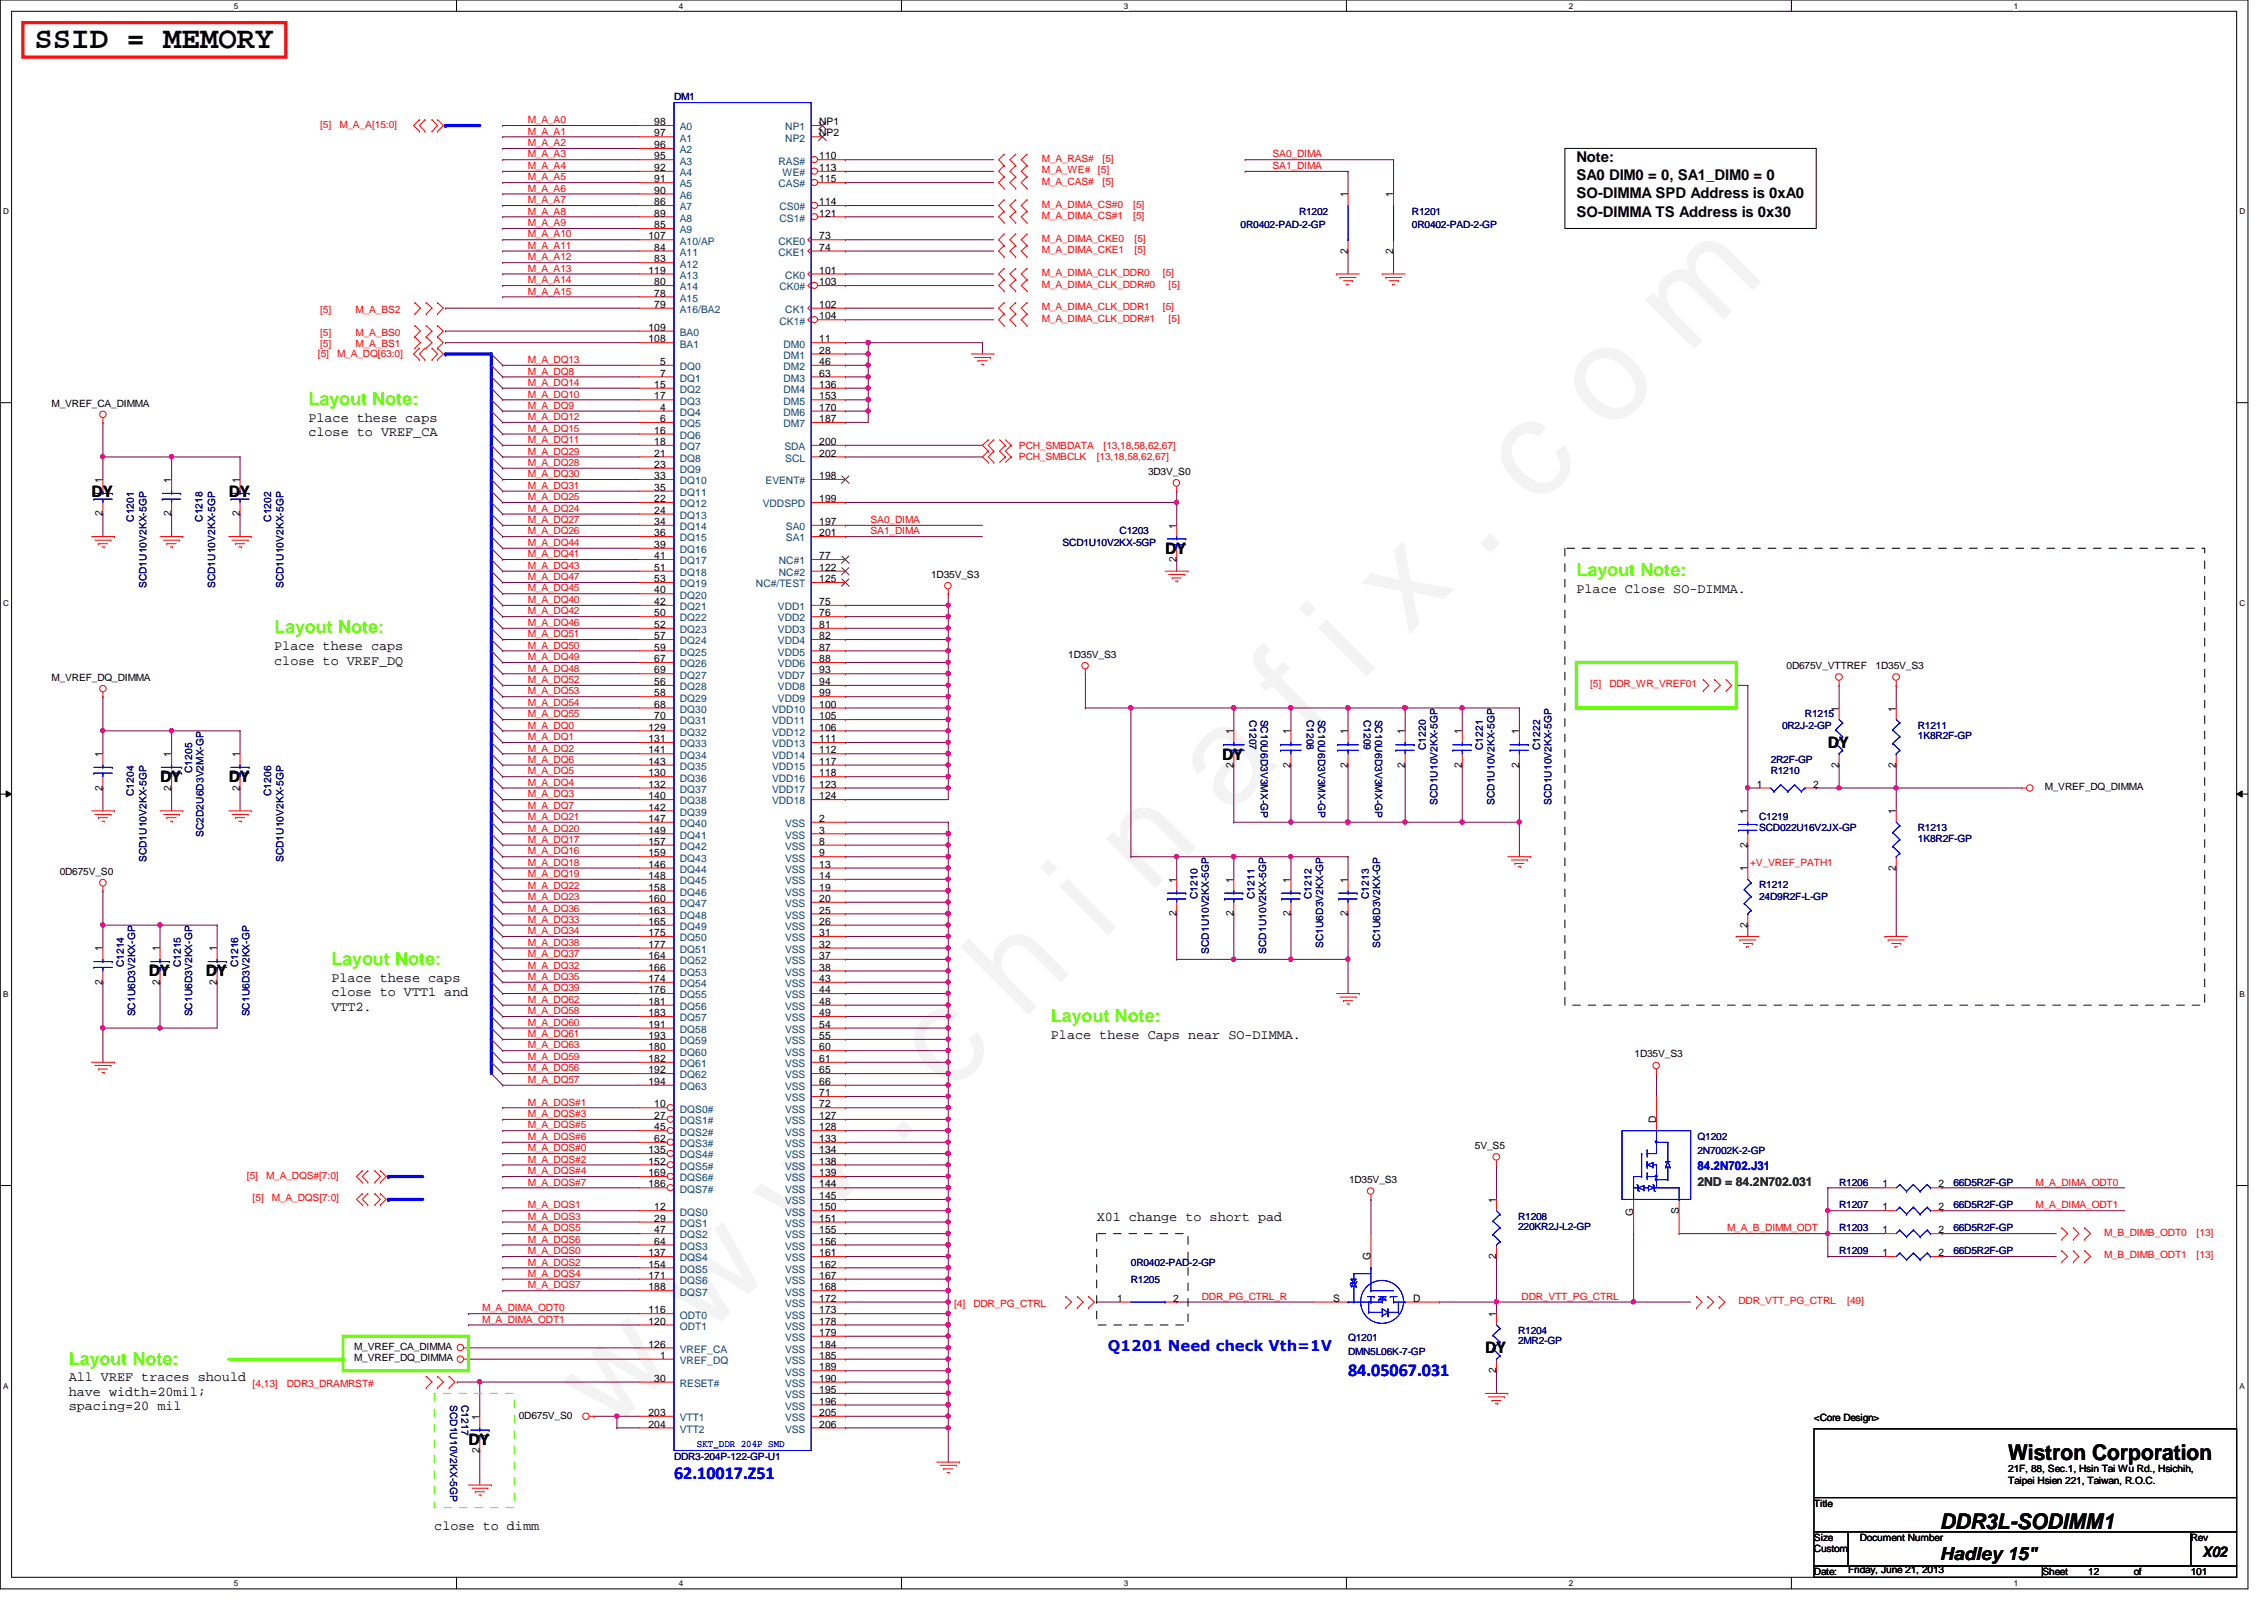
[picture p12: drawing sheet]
<svg xmlns="http://www.w3.org/2000/svg" width="297mm" height="210mm" viewBox="0 0 297 210" stroke-linecap="round" stroke-linejoin="round" font-family="sans-serif">
<defs><g id="words">
<text font-size="17.6" fill="#f0f" x="80.1" y="188" transform="rotate(-45 80.1 188)">w w w . c h i n a f i x . c o m</text>
<text font-size="4" x="4.5" y="6.3">SSID = MEMORY</text>
<g font-size="2.8">
<text x="263.5" y="191.6">Wistron Corporation</text>
<text x="254.5" y="200.5">DDR3L-SODIMM1</text>
</g>
<g font-size="2.4" fill="#80ff00">
<text x="40.5" y="53.1">Layout Note:</text>
<text x="206.8" y="75.6">Layout Note:</text>
<text x="36" y="83.1">Layout Note:</text>
<text x="43.5" y="126.6">Layout Note:</text>
<text x="137.9" y="134.1">Layout Note:</text>
<text x="9" y="179">Layout Note:</text>
</g>
<g font-size="2.4">
<text x="12" y="65.2">DY</text>
<text x="30" y="65.2">DY</text>
<text x="152.9" y="72.6">DY</text>
<text x="160.4" y="99.7">DY</text>
<text x="239.8" y="98.1">DY</text>
<text x="21" y="102.6">DY</text>
<text x="30" y="102.6">DY</text>
<text x="19.5" y="128.1">DY</text>
<text x="27" y="128.1">DY</text>
<text x="194.9" y="177.5">DY</text>
<text x="61.5" y="189.6">DY</text>
<text x="254.5" y="204.6">Hadley 15&quot;</text>
</g>
<g font-size="2.4" fill="#00f">
<text x="176.9" y="180.6">84.05067.031</text>
<text x="88.4" y="194.1">62.10017.Z51</text>
</g>
<g font-size="1.9">
<text x="206.8" y="21.3">Note:</text>
<text x="206.8" y="23.7">SA0 DIM0 = 0, SA1_DIM0 = 0</text>
<text x="206.8" y="26">SO-DIMMA SPD Address is 0xA0</text>
<text x="206.8" y="28.4">SO-DIMMA TS Address is 0x30</text>
<text x="289" y="204.2">X02</text>
</g>
<text font-size="1.9" fill="#00f" x="145.4" y="177.2">Q1201 Need check Vth=1V</text>
<g font-size="1.8">
<text x="40.5" y="55.3">Place these caps</text>
<text x="40.5" y="57.2">close to VREF_CA</text>
<text x="206.8" y="77.8">Place Close SO-DIMMA.</text>
<text x="36" y="85.3">Place these caps</text>
<text x="36" y="87.2">close to VREF_DQ</text>
<text x="43.5" y="128.8">Place these caps</text>
<text x="43.5" y="130.7">close to VTT1 and</text>
<text x="43.5" y="132.6">VTT2.</text>
<text x="137.9" y="136.3">Place these Caps near SO-DIMMA.</text>
<text x="143.9" y="160.2">X01 change to short pad</text>
<text x="9" y="181.2">All VREF traces should</text>
<text x="9" y="183.1">have width=20mil;</text>
<text x="9" y="185">spacing=20 mil</text>
<text x="57" y="200.7">close to dimm</text>
</g>
<text font-size="1.6" fill="#00f" x="222.7" y="153.5">84.2N702.J31</text>
<text font-size="1.6" fill="#008000" x="222.7" y="155.6">2ND = 84.2N702.031</text>
<g font-size="1.4">
<text x="85.8" y="16.4">98</text>
<text x="85.8" y="17.9">97</text>
<text x="107.5" y="16.4">NP1</text>
<text x="107.5" y="17.9">NP2</text>
<text x="85.8" y="19.4">96</text>
<text x="85.8" y="20.9">95</text>
<text x="85.8" y="22.4">92</text>
<text x="85.8" y="23.9">91</text>
<text x="107.5" y="20.9">110</text>
<text x="107.5" y="23.9">115</text>
<text x="107.5" y="22.4">113</text>
<text x="85.8" y="25.4">90</text>
<text x="85.8" y="26.9">86</text>
<text x="85.8" y="28.4">89</text>
<text x="85.8" y="29.9">85</text>
<text x="107.5" y="26.9">114</text>
<text x="107.5" y="28.4">121</text>
<text x="176.8" y="25.9" transform="rotate(-90 176.8 25.9)">1</text>
<text x="182.8" y="25.9" transform="rotate(-90 182.8 25.9)">1</text>
<text x="85.1" y="31.4">107</text>
<text x="85.1" y="35.9">119</text>
<text x="85.8" y="32.9">84</text>
<text x="85.8" y="34.4">83</text>
<text x="107.5" y="31.4">73</text>
<text x="107.5" y="32.9">74</text>
<text x="107.5" y="35.9">101</text>
<text x="176.8" y="33.3" transform="rotate(-90 176.8 33.3)">2</text>
<text x="182.8" y="33.3" transform="rotate(-90 182.8 33.3)">2</text>
<text x="85.8" y="37.4">80</text>
<text x="85.8" y="38.9">78</text>
<text x="85.8" y="40.4">79</text>
<text x="107.5" y="37.4">103</text>
<text x="107.5" y="41.9">104</text>
<text x="107.5" y="40.4">102</text>
<text x="85.1" y="43.4">109</text>
<text x="85.1" y="44.9">108</text>
<text x="86.6" y="47.9">5</text>
<text x="107.5" y="44.9">11</text>
<text x="107.5" y="46.4">28</text>
<text x="107.5" y="47.9">46</text>
<text x="85.8" y="50.9">15</text>
<text x="85.8" y="52.4">17</text>
<text x="86.6" y="49.4">7</text>
<text x="86.6" y="53.9">4</text>
<text x="107.5" y="49.4">63</text>
<text x="107.5" y="50.9">136</text>
<text x="107.5" y="52.4">153</text>
<text x="107.5" y="53.9">170</text>
<text x="85.8" y="56.9">16</text>
<text x="85.8" y="58.4">18</text>
<text x="85.8" y="59.9">21</text>
<text x="86.6" y="55.4">6</text>
<text x="107.5" y="58.4">200</text>
<text x="107.5" y="55.4">187</text>
<text x="107.5" y="59.9">202</text>
<text x="13.5" y="63.4" transform="rotate(-90 13.5 63.4)">1</text>
<text x="22.5" y="63.4" transform="rotate(-90 22.5 63.4)">1</text>
<text x="31.5" y="63.4" transform="rotate(-90 31.5 63.4)">1</text>
<text x="85.8" y="61.4">23</text>
<text x="85.8" y="62.9">33</text>
<text x="85.8" y="64.4">35</text>
<text x="85.8" y="65.9">22</text>
<text x="107.5" y="65.9">199</text>
<text x="107.5" y="62.9">198</text>
<text x="13.5" y="67.7" transform="rotate(-90 13.5 67.7)">2</text>
<text x="22.5" y="67.7" transform="rotate(-90 22.5 67.7)">2</text>
<text x="31.5" y="67.7" transform="rotate(-90 31.5 67.7)">2</text>
<text x="85.8" y="67.4">24</text>
<text x="85.8" y="68.9">34</text>
<text x="85.8" y="70.4">36</text>
<text x="85.8" y="71.9">39</text>
<text x="107.5" y="68.9">197</text>
<text x="107.5" y="70.4">201</text>
<text x="154.3" y="69.3" transform="rotate(-90 154.3 69.3)">1</text>
<text x="85.8" y="73.4">41</text>
<text x="85.8" y="74.9">51</text>
<text x="85.8" y="76.4">53</text>
<text x="85.8" y="77.9">40</text>
<text x="107.5" y="76.4">125</text>
<text x="107.5" y="73.4">77</text>
<text x="107.5" y="74.9">122</text>
<text x="154.3" y="73.7" transform="rotate(-90 154.3 73.7)">2</text>
<text x="85.8" y="79.4">42</text>
<text x="85.8" y="80.9">50</text>
<text x="85.8" y="82.4">52</text>
<text x="85.8" y="83.9">57</text>
<text x="107.5" y="82.4">81</text>
<text x="107.5" y="83.9">82</text>
<text x="107.5" y="79.4">75</text>
<text x="107.5" y="80.9">76</text>
<text x="85.8" y="85.3">59</text>
<text x="85.8" y="86.9">67</text>
<text x="85.8" y="88.3">69</text>
<text x="85.8" y="89.9">56</text>
<text x="107.5" y="85.3">87</text>
<text x="107.5" y="86.9">88</text>
<text x="107.5" y="88.3">93</text>
<text x="107.5" y="89.9">94</text>
<text x="85.1" y="95.8">129</text>
<text x="85.8" y="91.4">58</text>
<text x="85.8" y="92.8">68</text>
<text x="85.8" y="94.4">70</text>
<text x="107.5" y="92.8">100</text>
<text x="107.5" y="94.4">105</text>
<text x="107.5" y="95.8">106</text>
<text x="107.5" y="91.4">99</text>
<text x="241.3" y="93.3" transform="rotate(-90 241.3 93.3)">1</text>
<text x="248.7" y="93.3" transform="rotate(-90 248.7 93.3)">1</text>
<text x="13.5" y="99.3" transform="rotate(-90 13.5 99.3)">1</text>
<text x="22.5" y="99.3" transform="rotate(-90 22.5 99.3)">1</text>
<text x="31.5" y="99.3" transform="rotate(-90 31.5 99.3)">1</text>
<text x="85.1" y="97.4">131</text>
<text x="85.1" y="98.8">141</text>
<text x="85.1" y="100.3">143</text>
<text x="85.1" y="101.9">130</text>
<text x="107.5" y="97.4">111</text>
<text x="107.5" y="98.8">112</text>
<text x="107.5" y="100.3">117</text>
<text x="107.5" y="101.9">118</text>
<text x="161.8" y="100.7" transform="rotate(-90 161.8 100.7)">2</text>
<text x="161.8" y="96.4" transform="rotate(-90 161.8 96.4)">1</text>
<text x="169.3" y="100.7" transform="rotate(-90 169.3 100.7)">2</text>
<text x="169.3" y="96.4" transform="rotate(-90 169.3 96.4)">1</text>
<text x="176.8" y="100.7" transform="rotate(-90 176.8 100.7)">2</text>
<text x="176.8" y="96.4" transform="rotate(-90 176.8 96.4)">1</text>
<text x="184.3" y="100.7" transform="rotate(-90 184.3 100.7)">2</text>
<text x="184.3" y="96.4" transform="rotate(-90 184.3 96.4)">1</text>
<text x="191.8" y="100.7" transform="rotate(-90 191.8 100.7)">2</text>
<text x="191.8" y="96.4" transform="rotate(-90 191.8 96.4)">1</text>
<text x="199.3" y="100.7" transform="rotate(-90 199.3 100.7)">2</text>
<text x="199.3" y="96.4" transform="rotate(-90 199.3 96.4)">1</text>
<text x="241.3" y="100.7" transform="rotate(-90 241.3 100.7)">2</text>
<text x="248.7" y="100.7" transform="rotate(-90 248.7 100.7)">2</text>
<text x="13.5" y="103.7" transform="rotate(-90 13.5 103.7)">2</text>
<text x="22.5" y="103.7" transform="rotate(-90 22.5 103.7)">2</text>
<text x="31.5" y="103.7" transform="rotate(-90 31.5 103.7)">2</text>
<text x="85.1" y="103.3">132</text>
<text x="85.1" y="104.9">140</text>
<text x="85.1" y="106.3">142</text>
<text x="85.1" y="107.8">147</text>
<text x="107.5" y="107.8">2</text>
<text x="107.5" y="104.9">124</text>
<text x="107.5" y="103.3">123</text>
<text x="229.3" y="106.8" transform="rotate(-90 229.3 106.8)">1</text>
<text x="230.5" y="103.3">1</text>
<text x="237.9" y="103.3">2</text>
<text x="248.7" y="106.8" transform="rotate(-90 248.7 106.8)">1</text>
<text x="85.1" y="109.3">149</text>
<text x="85.1" y="110.8">157</text>
<text x="85.1" y="112.4">159</text>
<text x="85.1" y="113.8">146</text>
<text x="107.5" y="109.3">3</text>
<text x="107.5" y="110.8">8</text>
<text x="107.5" y="112.4">9</text>
<text x="107.5" y="113.8">13</text>
<text x="229.3" y="111.2" transform="rotate(-90 229.3 111.2)">2</text>
<text x="85.1" y="115.3">148</text>
<text x="85.1" y="116.8">158</text>
<text x="85.1" y="118.3">160</text>
<text x="85.1" y="119.8">163</text>
<text x="107.5" y="115.3">14</text>
<text x="107.5" y="116.8">19</text>
<text x="107.5" y="118.3">20</text>
<text x="107.5" y="119.8">25</text>
<text x="154.3" y="115.8" transform="rotate(-90 154.3 115.8)">1</text>
<text x="161.8" y="115.8" transform="rotate(-90 161.8 115.8)">1</text>
<text x="169.3" y="115.8" transform="rotate(-90 169.3 115.8)">1</text>
<text x="176.8" y="115.8" transform="rotate(-90 176.8 115.8)">1</text>
<text x="229.3" y="114.3" transform="rotate(-90 229.3 114.3)">1</text>
<text x="248.7" y="114.2" transform="rotate(-90 248.7 114.2)">2</text>
<text x="13.5" y="124.8" transform="rotate(-90 13.5 124.8)">1</text>
<text x="21" y="124.8" transform="rotate(-90 21 124.8)">1</text>
<text x="28.4" y="124.8" transform="rotate(-90 28.4 124.8)">1</text>
<text x="85.1" y="121.3">165</text>
<text x="85.1" y="122.8">175</text>
<text x="85.1" y="124.3">177</text>
<text x="85.1" y="125.8">164</text>
<text x="107.5" y="121.3">26</text>
<text x="107.5" y="122.8">31</text>
<text x="107.5" y="124.3">32</text>
<text x="107.5" y="125.8">37</text>
<text x="154.3" y="120.2" transform="rotate(-90 154.3 120.2)">2</text>
<text x="161.8" y="120.2" transform="rotate(-90 161.8 120.2)">2</text>
<text x="169.3" y="120.2" transform="rotate(-90 169.3 120.2)">2</text>
<text x="176.8" y="120.2" transform="rotate(-90 176.8 120.2)">2</text>
<text x="229.3" y="121.7" transform="rotate(-90 229.3 121.7)">2</text>
<text x="13.5" y="129.2" transform="rotate(-90 13.5 129.2)">2</text>
<text x="21" y="129.2" transform="rotate(-90 21 129.2)">2</text>
<text x="28.4" y="129.2" transform="rotate(-90 28.4 129.2)">2</text>
<text x="85.1" y="127.3">166</text>
<text x="85.1" y="128.8">174</text>
<text x="85.1" y="130.3">176</text>
<text x="85.1" y="131.8">181</text>
<text x="107.5" y="127.3">38</text>
<text x="107.5" y="128.8">43</text>
<text x="107.5" y="130.3">44</text>
<text x="107.5" y="131.8">48</text>
<text x="85.1" y="133.3">183</text>
<text x="85.1" y="134.8">191</text>
<text x="85.1" y="136.3">193</text>
<text x="85.1" y="137.8">180</text>
<text x="107.5" y="133.3">49</text>
<text x="107.5" y="134.8">54</text>
<text x="107.5" y="136.3">55</text>
<text x="107.5" y="137.8">60</text>
<text x="85.1" y="139.3">182</text>
<text x="85.1" y="140.8">192</text>
<text x="85.1" y="142.3">194</text>
<text x="107.5" y="139.3">61</text>
<text x="107.5" y="140.8">65</text>
<text x="107.5" y="142.3">66</text>
<text x="107.5" y="143.8">71</text>
<text x="85.8" y="145.3">10</text>
<text x="85.8" y="146.8">27</text>
<text x="85.8" y="148.3">45</text>
<text x="85.8" y="149.8">62</text>
<text x="107.5" y="145.3">72</text>
<text x="107.5" y="146.8">127</text>
<text x="107.5" y="148.3">128</text>
<text x="107.5" y="149.8">133</text>
<text x="217.3" y="147.3" transform="rotate(-90 217.3 147.3)">D</text>
<text x="85.1" y="151.3">135</text>
<text x="85.1" y="152.8">152</text>
<text x="85.1" y="154.3">169</text>
<text x="85.1" y="155.8">186</text>
<text x="107.5" y="151.3">134</text>
<text x="107.5" y="152.8">138</text>
<text x="107.5" y="154.3">139</text>
<text x="107.5" y="155.8">144</text>
<text x="247" y="155.8">1</text>
<text x="254.3" y="155.8">2</text>
<text x="85.8" y="158.8">12</text>
<text x="85.8" y="160.3">29</text>
<text x="85.8" y="161.8">47</text>
<text x="107.5" y="157.3">145</text>
<text x="107.5" y="160.3">151</text>
<text x="107.5" y="158.8">150</text>
<text x="107.5" y="161.8">155</text>
<text x="196.3" y="157.8" transform="rotate(-90 196.3 157.8)">1</text>
<text x="214.3" y="159.5" transform="rotate(-90 214.3 159.5)">G</text>
<text x="220.3" y="159.3" transform="rotate(-90 220.3 159.3)">S</text>
<text x="247" y="158.8">1</text>
<text x="247" y="161.8">1</text>
<text x="254.3" y="158.8">2</text>
<text x="254.3" y="161.8">2</text>
<text x="85.1" y="164.8">137</text>
<text x="85.1" y="166.3">154</text>
<text x="85.1" y="167.8">171</text>
<text x="85.8" y="163.3">64</text>
<text x="107.5" y="163.3">156</text>
<text x="107.5" y="164.8">161</text>
<text x="107.5" y="166.3">162</text>
<text x="107.5" y="167.8">167</text>
<text x="179.8" y="165.3" transform="rotate(-90 179.8 165.3)">G</text>
<text x="196.3" y="165.1" transform="rotate(-90 196.3 165.1)">2</text>
<text x="247" y="164.8">1</text>
<text x="254.3" y="164.8">2</text>
<text x="85.1" y="169.3">188</text>
<text x="85.1" y="172.3">116</text>
<text x="85.1" y="173.8">120</text>
<text x="107.5" y="169.3">168</text>
<text x="107.5" y="172.3">173</text>
<text x="107.5" y="170.8">172</text>
<text x="107.5" y="173.8">178</text>
<text x="146.6" y="170.8">1</text>
<text x="153.9" y="170.8">2</text>
<text x="174.9" y="170.8">S</text>
<text x="185.4" y="170.8">D</text>
<text x="196.3" y="172.8" transform="rotate(-90 196.3 172.8)">1</text>
<text x="85.1" y="176.8">126</text>
<text x="86.6" y="178.3">1</text>
<text x="107.5" y="175.3">179</text>
<text x="107.5" y="178.3">185</text>
<text x="107.5" y="176.8">184</text>
<text x="107.5" y="179.8">189</text>
<text x="85.1" y="185.8">203</text>
<text x="85.8" y="181.3">30</text>
<text x="107.5" y="181.3">190</text>
<text x="107.5" y="182.8">195</text>
<text x="107.5" y="184.3">196</text>
<text x="107.5" y="185.8">205</text>
<text x="196.3" y="180.1" transform="rotate(-90 196.3 180.1)">2</text>
<text x="62.9" y="190.6" transform="rotate(-90 62.9 190.6)">2</text>
<text x="62.9" y="186.3" transform="rotate(-90 62.9 186.3)">1</text>
<text x="85.1" y="187.3">204</text>
<text x="107.5" y="187.3">206</text>
</g>
<g font-size="1.4" fill="#004080">
<text x="89.2" y="17.1">A0</text>
<text x="103" y="17.1">NP1</text>
<text x="89.2" y="18.6">A1</text>
<text x="89.2" y="20.1">A2</text>
<text x="89.2" y="21.6">A3</text>
<text x="89.2" y="23.1">A4</text>
<text x="102.1" y="21.6">RAS#</text>
<text x="102.7" y="23.1">WE#</text>
<text x="103" y="18.6">NP2</text>
<text x="89.2" y="24.6">A5</text>
<text x="89.2" y="26.1">A6</text>
<text x="89.2" y="27.6">A7</text>
<text x="89.2" y="29.1">A8</text>
<text x="102.1" y="24.6">CAS#</text>
<text x="102.3" y="27.6">CS0#</text>
<text x="102.3" y="29.1">CS1#</text>
<text x="89.2" y="30.6">A9</text>
<text x="89.2" y="32.1">A10/AP</text>
<text x="89.2" y="33.6">A11</text>
<text x="89.2" y="35.1">A12</text>
<text x="102.1" y="32.1">CKE0</text>
<text x="102.1" y="33.6">CKE1</text>
<text x="89.2" y="36.6">A13</text>
<text x="89.2" y="38.1">A14</text>
<text x="89.2" y="39.6">A15</text>
<text x="89.2" y="41.1">A16/BA2</text>
<text x="102.3" y="38.1">CK0#</text>
<text x="103" y="36.6">CK0</text>
<text x="103" y="41.1">CK1</text>
<text x="89.2" y="44.1">BA0</text>
<text x="89.2" y="45.6">BA1</text>
<text x="102.3" y="42.6">CK1#</text>
<text x="102.8" y="45.6">DM0</text>
<text x="102.8" y="47.1">DM1</text>
<text x="89.2" y="48.6">DQ0</text>
<text x="89.2" y="50.1">DQ1</text>
<text x="89.2" y="51.6">DQ2</text>
<text x="89.2" y="53.1">DQ3</text>
<text x="102.8" y="48.6">DM2</text>
<text x="102.8" y="50.1">DM3</text>
<text x="102.8" y="51.6">DM4</text>
<text x="102.8" y="53.1">DM5</text>
<text x="89.2" y="54.6">DQ4</text>
<text x="89.2" y="56">DQ5</text>
<text x="89.2" y="57.6">DQ6</text>
<text x="89.2" y="59.1">DQ7</text>
<text x="102.8" y="54.6">DM6</text>
<text x="102.8" y="56">DM7</text>
<text x="102.9" y="59.1">SDA</text>
<text x="89.2" y="60.6">DQ8</text>
<text x="89.2" y="62.1">DQ9</text>
<text x="89.2" y="63.5">DQ10</text>
<text x="89.2" y="65.1">DQ11</text>
<text x="100.5" y="63.5">EVENT#</text>
<text x="103" y="60.6">SCL</text>
<text x="89.2" y="66.5">DQ12</text>
<text x="89.2" y="68.1">DQ13</text>
<text x="89.2" y="69.6">DQ14</text>
<text x="89.2" y="71">DQ15</text>
<text x="100.1" y="66.5">VDDSPD</text>
<text x="103.1" y="69.6">SA0</text>
<text x="103.1" y="71">SA1</text>
<text x="89.2" y="72.6">DQ16</text>
<text x="89.2" y="74">DQ17</text>
<text x="89.2" y="75.6">DQ18</text>
<text x="89.2" y="77">DQ19</text>
<text x="99.2" y="77">NC#/TEST</text>
<text x="102.2" y="74">NC#1</text>
<text x="102.2" y="75.6">NC#2</text>
<text x="89.2" y="78.5">DQ20</text>
<text x="89.2" y="80.1">DQ21</text>
<text x="89.2" y="81.5">DQ22</text>
<text x="89.2" y="83.1">DQ23</text>
<text x="102.1" y="83.1">VDD3</text>
<text x="102.1" y="80.1">VDD1</text>
<text x="102.1" y="81.5">VDD2</text>
<text x="89.2" y="84.5">DQ24</text>
<text x="89.2" y="86">DQ25</text>
<text x="89.2" y="87.5">DQ26</text>
<text x="89.2" y="89">DQ27</text>
<text x="102.1" y="84.5">VDD4</text>
<text x="102.1" y="86">VDD5</text>
<text x="102.1" y="87.5">VDD6</text>
<text x="102.1" y="89">VDD7</text>
<text x="89.2" y="90.6">DQ28</text>
<text x="89.2" y="92">DQ29</text>
<text x="89.2" y="93.5">DQ30</text>
<text x="89.2" y="95">DQ31</text>
<text x="101.3" y="93.5">VDD10</text>
<text x="101.3" y="95">VDD11</text>
<text x="102.1" y="90.6">VDD8</text>
<text x="102.1" y="92">VDD9</text>
<text x="89.2" y="96.5">DQ32</text>
<text x="89.2" y="98">DQ33</text>
<text x="89.2" y="99.5">DQ34</text>
<text x="89.2" y="101">DQ35</text>
<text x="101.3" y="98">VDD13</text>
<text x="101.3" y="99.5">VDD14</text>
<text x="101.3" y="101">VDD15</text>
<text x="101.3" y="96.5">VDD12</text>
<text x="89.2" y="102.5">DQ36</text>
<text x="89.2" y="104">DQ37</text>
<text x="89.2" y="105.5">DQ38</text>
<text x="89.2" y="107">DQ39</text>
<text x="101.3" y="105.5">VDD18</text>
<text x="101.3" y="102.5">VDD16</text>
<text x="101.3" y="104">VDD17</text>
<text x="89.2" y="108.5">DQ40</text>
<text x="89.2" y="110">DQ41</text>
<text x="89.2" y="111.5">DQ42</text>
<text x="89.2" y="113">DQ43</text>
<text x="103" y="108.5">VSS</text>
<text x="103" y="110">VSS</text>
<text x="103" y="111.5">VSS</text>
<text x="103" y="113">VSS</text>
<text x="89.2" y="114.5">DQ44</text>
<text x="89.2" y="116">DQ45</text>
<text x="89.2" y="117.5">DQ46</text>
<text x="89.2" y="119">DQ47</text>
<text x="103" y="114.5">VSS</text>
<text x="103" y="116">VSS</text>
<text x="103" y="117.5">VSS</text>
<text x="103" y="119">VSS</text>
<text x="89.2" y="120.5">DQ48</text>
<text x="89.2" y="122">DQ49</text>
<text x="89.2" y="123.5">DQ50</text>
<text x="89.2" y="125">DQ51</text>
<text x="103" y="120.5">VSS</text>
<text x="103" y="122">VSS</text>
<text x="103" y="123.5">VSS</text>
<text x="103" y="125">VSS</text>
<text x="89.2" y="126.5">DQ52</text>
<text x="89.2" y="128">DQ53</text>
<text x="89.2" y="129.5">DQ54</text>
<text x="89.2" y="131">DQ55</text>
<text x="103" y="126.5">VSS</text>
<text x="103" y="128">VSS</text>
<text x="103" y="129.5">VSS</text>
<text x="103" y="131">VSS</text>
<text x="89.2" y="132.5">DQ56</text>
<text x="89.2" y="134">DQ57</text>
<text x="89.2" y="135.5">DQ58</text>
<text x="89.2" y="137">DQ59</text>
<text x="103" y="132.5">VSS</text>
<text x="103" y="134">VSS</text>
<text x="103" y="135.5">VSS</text>
<text x="103" y="137">VSS</text>
<text x="89.2" y="138.5">DQ60</text>
<text x="89.2" y="140">DQ61</text>
<text x="89.2" y="141.5">DQ62</text>
<text x="89.2" y="143">DQ63</text>
<text x="103" y="138.5">VSS</text>
<text x="103" y="140">VSS</text>
<text x="103" y="141.5">VSS</text>
<text x="103" y="143">VSS</text>
<text x="89.2" y="146">DQS0#</text>
<text x="89.2" y="147.5">DQS1#</text>
<text x="89.2" y="149">DQS2#</text>
<text x="103" y="144.5">VSS</text>
<text x="103" y="146">VSS</text>
<text x="103" y="147.5">VSS</text>
<text x="103" y="149">VSS</text>
<text x="89.2" y="150.5">DQS3#</text>
<text x="89.2" y="152">DQS4#</text>
<text x="89.2" y="153.5">DQS5#</text>
<text x="89.2" y="155">DQS6#</text>
<text x="103" y="152">VSS</text>
<text x="103" y="150.5">VSS</text>
<text x="103" y="153.5">VSS</text>
<text x="103" y="155">VSS</text>
<text x="89.2" y="156.5">DQS7#</text>
<text x="89.2" y="159.5">DQS0</text>
<text x="89.2" y="161">DQS1</text>
<text x="103" y="156.5">VSS</text>
<text x="103" y="158">VSS</text>
<text x="103" y="161">VSS</text>
<text x="103" y="159.5">VSS</text>
<text x="89.2" y="162.5">DQS2</text>
<text x="89.2" y="164">DQS3</text>
<text x="89.2" y="165.5">DQS4</text>
<text x="89.2" y="167">DQS5</text>
<text x="103" y="162.5">VSS</text>
<text x="103" y="164">VSS</text>
<text x="103" y="165.5">VSS</text>
<text x="103" y="167">VSS</text>
<text x="89.2" y="168.4">DQS6</text>
<text x="89.2" y="170">DQS7</text>
<text x="89.2" y="173">ODT0</text>
<text x="103" y="168.4">VSS</text>
<text x="103" y="170">VSS</text>
<text x="103" y="173">VSS</text>
<text x="103" y="171.4">VSS</text>
<text x="89.2" y="174.5">ODT1</text>
<text x="89.2" y="178.9">VREF_DQ</text>
<text x="89.2" y="177.5">VREF_CA</text>
<text x="103" y="175.9">VSS</text>
<text x="103" y="174.5">VSS</text>
<text x="103" y="178.9">VSS</text>
<text x="103" y="177.5">VSS</text>
<text x="89.2" y="181.9">RESET#</text>
<text x="103" y="180.5">VSS</text>
<text x="103" y="181.9">VSS</text>
<text x="103" y="183.4">VSS</text>
<text x="103" y="185">VSS</text>
<text x="89.2" y="186.4">VTT1</text>
<text x="89.2" y="188">VTT2</text>
<text x="103" y="186.4">VSS</text>
<text x="103" y="188">VSS</text>
</g>
<g font-size="1.3" fill="#f00">
<text x="42" y="16.8">[5]</text>
<text x="44.5" y="16.8">M_A_A[15:0]</text>
<text x="69.3" y="17.7">M_A_A1</text>
<text x="69.3" y="16.2">M_A_A0</text>
<text x="69.3" y="19.2">M_A_A2</text>
<text x="69.3" y="20.7">M_A_A3</text>
<text x="69.3" y="22.2">M_A_A4</text>
<text x="69.3" y="23.7">M_A_A5</text>
<text x="136.7" y="22.7">M_A_WE#</text>
<text x="136.7" y="21.3">M_A_RAS#</text>
<text x="144.1" y="22.7">[5]</text>
<text x="144.6" y="21.3">[5]</text>
<text x="167" y="20.7">SA0_DIMA</text>
<text x="167" y="22.2">SA1_DIMA</text>
<text x="69.3" y="26.7">M_A_A7</text>
<text x="69.3" y="28.2">M_A_A8</text>
<text x="69.3" y="29.7">M_A_A9</text>
<text x="69.3" y="25.1">M_A_A6</text>
<text x="136.7" y="27.3">M_A_DIMA_CS#0</text>
<text x="136.7" y="24.3">M_A_CAS#</text>
<text x="136.7" y="28.7">M_A_DIMA_CS#1</text>
<text x="144.6" y="24.3">[5]</text>
<text x="148.7" y="27.3">[5]</text>
<text x="148.7" y="28.7">[5]</text>
<text x="69.3" y="31.2">M_A_A10</text>
<text x="69.3" y="32.6">M_A_A11</text>
<text x="69.3" y="35.6">M_A_A13</text>
<text x="69.3" y="34.2">M_A_A12</text>
<text x="136.7" y="31.7">M_A_DIMA_CKE0</text>
<text x="136.7" y="33.2">M_A_DIMA_CKE1</text>
<text x="148.8" y="31.7">[5]</text>
<text x="148.8" y="33.2">[5]</text>
<text x="42" y="41">[5]</text>
<text x="46.6" y="41">M_A_BS2</text>
<text x="69.3" y="37.2">M_A_A14</text>
<text x="69.3" y="38.7">M_A_A15</text>
<text x="136.7" y="36.2">M_A_DIMA_CLK_DDR0</text>
<text x="136.7" y="37.7">M_A_DIMA_CLK_DDR#0</text>
<text x="136.7" y="40.7">M_A_DIMA_CLK_DDR1</text>
<text x="152.6" y="36.2">[5]</text>
<text x="152.6" y="40.7">[5]</text>
<text x="153.3" y="37.7">[5]</text>
<text x="41.7" y="46.9">[5]</text>
<text x="42" y="44">[5]</text>
<text x="42" y="45.5">[5]</text>
<text x="44.2" y="46.9">M_A_DQ[63:0]</text>
<text x="46.6" y="44">M_A_BS0</text>
<text x="46.6" y="45.5">M_A_BS1</text>
<text x="69.3" y="47.6">M_A_DQ13</text>
<text x="136.7" y="42.2">M_A_DIMA_CLK_DDR#1</text>
<text x="153.3" y="42.2">[5]</text>
<text x="69.3" y="50.6">M_A_DQ14</text>
<text x="69.3" y="52.2">M_A_DQ10</text>
<text x="69.3" y="53.6">M_A_DQ9</text>
<text x="69.3" y="49.1">M_A_DQ8</text>
<text x="69.3" y="56.6">M_A_DQ15</text>
<text x="69.3" y="58.1">M_A_DQ11</text>
<text x="69.3" y="59.6">M_A_DQ29</text>
<text x="69.3" y="55.1">M_A_DQ12</text>
<text x="133.7" y="58.9">PCH_SMBDATA</text>
<text x="144.8" y="58.9">[13,18,58,62,67]</text>
<text x="69.3" y="65.6">M_A_DQ25</text>
<text x="69.3" y="61.1">M_A_DQ28</text>
<text x="69.3" y="62.6">M_A_DQ30</text>
<text x="69.3" y="64.1">M_A_DQ31</text>
<text x="133.7" y="60.4">PCH_SMBCLK</text>
<text x="143.9" y="60.4">[13,18,58,62,67]</text>
<text x="69.3" y="70.1">M_A_DQ26</text>
<text x="69.3" y="71.6">M_A_DQ44</text>
<text x="69.3" y="67.1">M_A_DQ24</text>
<text x="69.3" y="68.6">M_A_DQ27</text>
<text x="114.2" y="68.6">SA0_DIMA</text>
<text x="114.2" y="70.1">SA1_DIMA</text>
<text x="69.3" y="74.6">M_A_DQ43</text>
<text x="69.3" y="76.1">M_A_DQ47</text>
<text x="69.3" y="77.6">M_A_DQ45</text>
<text x="69.3" y="73.1">M_A_DQ41</text>
<text x="69.3" y="80.6">M_A_DQ42</text>
<text x="69.3" y="82.1">M_A_DQ46</text>
<text x="69.3" y="83.6">M_A_DQ51</text>
<text x="69.3" y="79.1">M_A_DQ40</text>
<text x="69.3" y="88.1">M_A_DQ48</text>
<text x="69.3" y="86.6">M_A_DQ49</text>
<text x="69.3" y="85.1">M_A_DQ50</text>
<text x="69.3" y="89.6">M_A_DQ52</text>
<text x="69.3" y="91.1">M_A_DQ53</text>
<text x="69.3" y="92.6">M_A_DQ54</text>
<text x="69.3" y="94.1">M_A_DQ55</text>
<text x="69.3" y="95.6">M_A_DQ0</text>
<text x="208.6" y="90.2">[5]</text>
<text x="211.2" y="90.2">DDR_WR_VREF01</text>
<text x="69.3" y="101.6">M_A_DQ5</text>
<text x="69.3" y="100.1">M_A_DQ6</text>
<text x="69.3" y="97.1">M_A_DQ1</text>
<text x="69.3" y="98.6">M_A_DQ2</text>
<text x="69.3" y="107.6">M_A_DQ21</text>
<text x="69.3" y="104.6">M_A_DQ3</text>
<text x="69.3" y="103.1">M_A_DQ4</text>
<text x="69.3" y="106.1">M_A_DQ7</text>
<text x="69.3" y="110.6">M_A_DQ17</text>
<text x="69.3" y="109.1">M_A_DQ20</text>
<text x="69.3" y="112.1">M_A_DQ16</text>
<text x="69.3" y="113.6">M_A_DQ18</text>
<text x="229.6" y="113.6">+V_VREF_PATH1</text>
<text x="69.3" y="119.6">M_A_DQ36</text>
<text x="69.3" y="116.6">M_A_DQ22</text>
<text x="69.3" y="118.1">M_A_DQ23</text>
<text x="69.3" y="115.1">M_A_DQ19</text>
<text x="69.3" y="125.6">M_A_DQ37</text>
<text x="69.3" y="124.1">M_A_DQ38</text>
<text x="69.3" y="121.1">M_A_DQ33</text>
<text x="69.3" y="122.6">M_A_DQ34</text>
<text x="69.3" y="127.1">M_A_DQ32</text>
<text x="69.3" y="128.6">M_A_DQ35</text>
<text x="69.3" y="130">M_A_DQ39</text>
<text x="69.3" y="131.6">M_A_DQ62</text>
<text x="69.3" y="133.1">M_A_DQ58</text>
<text x="69.3" y="134.6">M_A_DQ60</text>
<text x="69.3" y="136.1">M_A_DQ61</text>
<text x="69.3" y="137.5">M_A_DQ63</text>
<text x="69.3" y="139.1">M_A_DQ59</text>
<text x="69.3" y="140.5">M_A_DQ56</text>
<text x="69.3" y="142.1">M_A_DQ57</text>
<text x="69.3" y="148">M_A_DQS#5</text>
<text x="69.3" y="149.6">M_A_DQS#6</text>
<text x="69.3" y="145">M_A_DQS#1</text>
<text x="69.3" y="146.6">M_A_DQS#3</text>
<text x="32.4" y="154.6">[5]</text>
<text x="34.9" y="154.6">M_A_DQS#[7:0]</text>
<text x="69.3" y="151">M_A_DQS#0</text>
<text x="69.3" y="155.5">M_A_DQS#7</text>
<text x="69.3" y="152.5">M_A_DQS#2</text>
<text x="69.3" y="154.1">M_A_DQS#4</text>
<text x="267.1" y="155.5">M_A_DIMA_ODT0</text>
<text x="33.1" y="157.6">[5]</text>
<text x="35.7" y="157.6">M_A_DQS[7:0]</text>
<text x="69.3" y="161.5">M_A_DQS5</text>
<text x="69.3" y="160">M_A_DQS3</text>
<text x="69.3" y="158.5">M_A_DQS1</text>
<text x="226.6" y="161.5">M_A_B_DIMM_ODT</text>
<text x="267.1" y="158.5">M_A_DIMA_ODT1</text>
<text x="69.3" y="163">M_A_DQS6</text>
<text x="69.3" y="167.5">M_A_DQS4</text>
<text x="69.3" y="164.5">M_A_DQS0</text>
<text x="69.3" y="166">M_A_DQS2</text>
<text x="276.1" y="162.1">M_B_DIMB_ODT0</text>
<text x="276.1" y="165.1">M_B_DIMB_ODT1</text>
<text x="288.2" y="162.1">[13]</text>
<text x="288.2" y="165.1">[13]</text>
<text x="63.2" y="172">M_A_DIMA_ODT0</text>
<text x="63.2" y="173.5">M_A_DIMA_ODT1</text>
<text x="69.3" y="169">M_A_DQS7</text>
<text x="125.2" y="171.4">[4]</text>
<text x="127.7" y="171.4">DDR_PG_CTRL</text>
<text x="157.7" y="170.5">DDR_PG_CTRL_R</text>
<text x="199.6" y="170.5">DDR_VTT_PG_CTRL</text>
<text x="228.1" y="171.1">DDR_VTT_PG_CTRL</text>
<text x="242.4" y="171.1">[49]</text>
<text x="33.1" y="181.9">[4,13]</text>
<text x="37.6" y="181.9">DDR3_DRAMRST#</text>
</g>
<g font-size="1.3" fill="#000080">
<text x="88.4" y="13.2">DM1</text>
<text x="162.8" y="29.9">0R0402-PAD-2-GP</text>
<text x="170.4" y="28.2">R1202</text>
<text x="185.2" y="28.2">R1201</text>
<text x="185.2" y="29.9">0R0402-PAD-2-GP</text>
<text x="17.6" y="68.5" transform="rotate(-90 17.6 68.5)">C1201</text>
<text x="26.6" y="68.5" transform="rotate(-90 26.6 68.5)">C1218</text>
<text x="35.6" y="68.5" transform="rotate(-90 35.6 68.5)">C1202</text>
<text x="139.4" y="71.6">SCD1U10V2KX-5GP</text>
<text x="146.9" y="70.1">C1203</text>
<text x="19.2" y="77.2" transform="rotate(-90 19.2 77.2)">SCD1U10V2KX-5GP</text>
<text x="28.2" y="77.2" transform="rotate(-90 28.2 77.2)">SCD1U10V2KX-5GP</text>
<text x="37.2" y="77.2" transform="rotate(-90 37.2 77.2)">SCD1U10V2KX-5GP</text>
<text x="164" y="94.4" transform="rotate(90 164 94.4)">C1207</text>
<text x="165.4" y="94.4" transform="rotate(90 165.4 94.4)">SC10U6D3V3MX-GP</text>
<text x="171.4" y="94.4" transform="rotate(90 171.4 94.4)">C1208</text>
<text x="172.9" y="94.4" transform="rotate(90 172.9 94.4)">SC10U6D3V3MX-GP</text>
<text x="178.9" y="94.4" transform="rotate(90 178.9 94.4)">C1209</text>
<text x="180.4" y="94.4" transform="rotate(90 180.4 94.4)">SC10U6D3V3MX-GP</text>
<text x="233.8" y="95.6">0R2J-2-GP</text>
<text x="236.8" y="94.1">R1215</text>
<text x="251.6" y="95.6">R1211</text>
<text x="25.2" y="101.4" transform="rotate(-90 25.2 101.4)">C1205</text>
<text x="187.1" y="98.4" transform="rotate(-90 187.1 98.4)">C1220</text>
<text x="194.6" y="98.4" transform="rotate(-90 194.6 98.4)">C1221</text>
<text x="202.1" y="98.4" transform="rotate(-90 202.1 98.4)">C1222</text>
<text x="232.3" y="101.6">R1210</text>
<text x="232.3" y="100.1">2R2F-GP</text>
<text x="251.6" y="96.9">1K8R2F-GP</text>
<text x="17.6" y="104.4" transform="rotate(-90 17.6 104.4)">C1204</text>
<text x="35.6" y="104.4" transform="rotate(-90 35.6 104.4)">C1206</text>
<text x="188.6" y="105.6" transform="rotate(-90 188.6 105.6)">SCD1U10V2KX-5GP</text>
<text x="196.1" y="105.6" transform="rotate(-90 196.1 105.6)">SCD1U10V2KX-5GP</text>
<text x="203.6" y="105.6" transform="rotate(-90 203.6 105.6)">SCD1U10V2KX-5GP</text>
<text x="230.8" y="107.6">C1219</text>
<text x="19.2" y="113.1" transform="rotate(-90 19.2 113.1)">SCD1U10V2KX-5GP</text>
<text x="26.7" y="109.8" transform="rotate(-90 26.7 109.8)">SC2D2U6D3V2MX-GP</text>
<text x="37.2" y="113.1" transform="rotate(-90 37.2 113.1)">SCD1U10V2KX-5GP</text>
<text x="230.8" y="109.1">SCD022U16V2JX-GP</text>
<text x="251.6" y="109.1">R1213</text>
<text x="251.6" y="110.4">1K8R2F-GP</text>
<text x="157.1" y="117.9" transform="rotate(-90 157.1 117.9)">C1210</text>
<text x="164.6" y="117.9" transform="rotate(-90 164.6 117.9)">C1211</text>
<text x="172.1" y="117.9" transform="rotate(-90 172.1 117.9)">C1212</text>
<text x="179.6" y="117.9" transform="rotate(-90 179.6 117.9)">C1213</text>
<text x="230.8" y="116.5">R1212</text>
<text x="230.8" y="118.1">24D9R2F-L-GP</text>
<text x="158.6" y="125.1" transform="rotate(-90 158.6 125.1)">SCD1U10V2KX-5GP</text>
<text x="166.1" y="125.1" transform="rotate(-90 166.1 125.1)">SCD1U10V2KX-5GP</text>
<text x="173.6" y="124.4" transform="rotate(-90 173.6 124.4)">SC1U6D3V2KX-GP</text>
<text x="181.1" y="124.4" transform="rotate(-90 181.1 124.4)">SC1U6D3V2KX-GP</text>
<text x="16.3" y="126.9" transform="rotate(-90 16.3 126.9)">C1214</text>
<text x="23.7" y="126.9" transform="rotate(-90 23.7 126.9)">C1215</text>
<text x="31.2" y="126.9" transform="rotate(-90 31.2 126.9)">C1216</text>
<text x="17.7" y="133.3" transform="rotate(-90 17.7 133.3)">SC1U6D3V2KX-GP</text>
<text x="25.2" y="133.3" transform="rotate(-90 25.2 133.3)">SC1U6D3V2KX-GP</text>
<text x="32.7" y="133.3" transform="rotate(-90 32.7 133.3)">SC1U6D3V2KX-GP</text>
<text x="222.7" y="149.5">Q1202</text>
<text x="222.7" y="151.3">2N7002K-2-GP</text>
<text x="241.3" y="155.5">R1206</text>
<text x="256.3" y="155.5">66D5R2F-GP</text>
<text x="199.2" y="160">R1208</text>
<text x="199.2" y="161.4">220KR2J-L2-GP</text>
<text x="241.3" y="158.5">R1207</text>
<text x="241.3" y="161.5">R1203</text>
<text x="256.3" y="158.5">66D5R2F-GP</text>
<text x="256.3" y="161.5">66D5R2F-GP</text>
<text x="148.4" y="166">0R0402-PAD-2-GP</text>
<text x="241.3" y="164.5">R1209</text>
<text x="256.3" y="164.5">66D5R2F-GP</text>
<text x="148.4" y="168.3">R1205</text>
<text x="176.9" y="175.9">Q1201</text>
<text x="176.9" y="177.7">DMN5L06K-7-GP</text>
<text x="199.2" y="175">R1204</text>
<text x="199.2" y="176.4">2MR2-GP</text>
<text x="59.1" y="184.3" transform="rotate(90 59.1 184.3)">SCD1U10V2KX-5GP</text>
<text x="60.5" y="184.3" transform="rotate(90 60.5 184.3)">C1217</text>
<text x="88.4" y="191.5">DDR3-204P-122-GP-U1</text>
</g>
<g font-size="1.3">
<text x="6.8" y="53.3">M_VREF_CA_DIMMA</text>
<text x="150.6" y="62.3">3D3V_S0</text>
<text x="122.2" y="75.8">1D35V_S3</text>
<text x="6.8" y="89.3">M_VREF_DQ_DIMMA</text>
<text x="140.2" y="86.3">1D35V_S3</text>
<text x="234.4" y="87.8">0D675V_VTTREF</text>
<text x="246.1" y="87.8">1D35V_S3</text>
<text x="268.3" y="103.7">M_VREF_DQ_DIMMA</text>
<text x="7.8" y="114.8">0D675V_S0</text>
<text x="214.5" y="138.7">1D35V_S3</text>
<text x="177" y="155.2">1D35V_S3</text>
<text x="193.5" y="150.7">5V_S5</text>
<text x="46.5" y="178.6">M_VREF_DQ_DIMMA</text>
<text x="46.5" y="177.1">M_VREF_CA_DIMMA</text>
<text x="68.1" y="186.1">0D675V_S0</text>
<text x="238" y="186.4">&lt;Core Design&gt;</text>
<text x="238" y="197.7">Title</text>
<text x="263.5" y="193.1">21F, 88, Sec.1, Hsin Tai Wu Rd., Hsichih,</text>
<text x="263.5" y="194.6">Taipei Hsien 221, Taiwan, R.O.C.</text>
<text x="238" y="202.1">Size</text>
<text x="238" y="203.6">Custom</text>
<text x="244" y="202.1">Document Number</text>
<text x="287.4" y="202.1">Rev</text>
<text x="238" y="206.6">Date:</text>
<text x="242.5" y="206.3">Friday, June 21, 2013</text>
<text x="268" y="206.6">Sheet</text>
<text x="274" y="206.6">12</text>
<text x="279.9" y="206.6">of</text>
<text x="287.4" y="206.6">101</text>
</g>
<text font-size="1.3" fill="#00f" x="91.4" y="189.9">SKT_DDR 204P SMD</text>
<g font-size="1.1">
<text x="30.7" y="1.1">5</text>
<text x="89.1" y="1.1">4</text>
<text x="147.4" y="1.1">3</text>
<text x="205.8" y="1.1">2</text>
<text x="264.2" y="1.1">1</text>
<text x=".4" y="28.1">D</text>
<text x="293.8" y="28.1">D</text>
<text x=".4" y="79.5">C</text>
<text x="293.8" y="79.5">C</text>
<text x=".4" y="130.8">B</text>
<text x="293.8" y="130.8">B</text>
<text x=".4" y="182.2">A</text>
<text x="293.8" y="182.2">A</text>
<text x="30.7" y="208.1">5</text>
<text x="89.1" y="208.1">4</text>
<text x="147.4" y="208.1">3</text>
<text x="205.8" y="208.1">2</text>
<text x="264.2" y="208.1">1</text>
</g>
</g></defs>
<path d="M0 0h294.9v208.4h-294.9zM1.5 1.5h292v205.4h-292z" fill="none" stroke="#000" stroke-width=".13"/>
<g fill="#fff">
<path d="M30.7 .2h.6v1.2h-.6z"/>
<path d="M30.7 207.1h.6v1.2h-.6z"/>
</g>
<path d="M59.9 0v1.5M59.9 206.9v1.5" fill="none" stroke="#000" stroke-width=".13"/>
<g fill="#fff">
<path d="M89.1 .2h.6v1.2h-.6z"/>
<path d="M89.1 207.1h.6v1.2h-.6z"/>
</g>
<path d="M118.3 0v1.5M118.3 206.9v1.5" fill="none" stroke="#000" stroke-width=".13"/>
<g fill="#fff">
<path d="M147.4 .2h.6v1.2h-.6z"/>
<path d="M147.4 207.1h.6v1.2h-.6z"/>
</g>
<path d="M176.7 0v1.5M176.7 206.9v1.5" fill="none" stroke="#000" stroke-width=".13"/>
<g fill="#fff">
<path d="M205.8 .2h.6v1.2h-.6z"/>
<path d="M205.8 207.1h.6v1.2h-.6z"/>
</g>
<path d="M235 0v1.5M235 206.9v1.5" fill="none" stroke="#000" stroke-width=".13"/>
<g fill="#fff">
<path d="M264.2 .2h.6v1.2h-.6z"/>
<path d="M264.2 207.1h.6v1.2h-.6z"/>
<path d="M.4 27.1h.8v1.2h-.8z"/>
<path d="M293.8 27.1h.8v1.2h-.8z"/>
<path d="M.4 78.5h.8v1.2h-.8z"/>
<path d="M293.8 78.5h.8v1.2h-.8z"/>
</g>
<path d="M0 52.8h1.5M293.5 52.8h1.4" fill="none" stroke="#000" stroke-width=".13"/>
<g fill="#fff">
<path d="M.4 129.8h.7v1.2h-.7z"/>
<path d="M293.8 129.8h.8v1.2h-.8z"/>
</g>
<path d="M0 104.2h1.5M.8 103.8l.7 .4-.7 .4zM293.5 104.2l.7-.4v.8zM293.5 104.2h1.4" fill="none" stroke="#000" stroke-width=".13"/>
<path d="M.8 103.8l.7 .4-.7 .4zM293.5 104.2l.7-.4v.8z" fill="#000"/>
<g fill="#fff">
<path d="M.4 181.2h.7v1.2h-.7z"/>
<path d="M293.8 181.2h.8v1.2h-.8z"/>
</g>
<path d="M0 155.5h1.5M293.5 155.5h1.4" fill="none" stroke="#000" stroke-width=".13"/>
<path d="M110.9 65.9h43.5M13.5 116.9h.1M13.5 116.9v4.5M13.5 134.9h.1M13.5 134.9h15M13.5 134.9v4.5M21 134.9h.1M21 128.9h.1M21 128.9v6" fill="none" stroke="#800040" stroke-width=".13"/>
<circle cx="21" cy="134.8" r=".29" fill="#f0f"/>
<circle cx="21" cy="134.8" r=".29" fill="none" stroke="#f0f" stroke-width=".13"/>
<circle cx="13.5" cy="134.8" r=".29" fill="#f0f"/>
<circle cx="13.5" cy="134.8" r=".29" fill="none" stroke="#f0f" stroke-width=".13"/>
<g fill="none" stroke="#800040" stroke-width=".13">
<path d="M13.5 128.9h.1M13.5 121.4h.1M13.5 121.4v3M13.5 128.9v6M61.5 172.3h.1M61.5 173.8h.1M61.5 176.8h.1M61.5 178.3h.1M61.5 172.3h22.4M61.5 173.8h22.4M61.5 176.8h22.4M61.5 178.3h22.4"/>
<path d="M62.9 181.3h.1M62.9 181.3h21"/>
</g>
<circle cx="62.9" cy="181.3" r=".29" fill="#f0f"/>
<circle cx="62.9" cy="181.3" r=".29" fill="none" stroke="#f0f" stroke-width=".13"/>
<path d="M13.5 121.4h.1M13.5 121.4h7.5" fill="none" stroke="#800040" stroke-width=".13"/>
<circle cx="21" cy="121.3" r=".29" fill="#f0f"/>
<circle cx="21" cy="121.3" r=".29" fill="none" stroke="#f0f" stroke-width=".13"/>
<circle cx="13.5" cy="121.3" r=".29" fill="#f0f"/>
<circle cx="13.5" cy="121.3" r=".29" fill="none" stroke="#f0f" stroke-width=".13"/>
<g fill="none" stroke="#800040" stroke-width=".13">
<path d="M13.5 59.9h.1M13.5 59.9v3M22.5 59.9h.1M22.5 59.9v3M31.5 59.9h.1M31.5 59.9v3M13.5 67.4h.1M13.5 67.4v3M22.5 67.4h.1M22.5 67.4v3M31.5 67.4h.1M31.5 67.4v3"/>
<path d="M13.5 95.9h.1M13.5 95.9h9M31.5 95.9h.1M31.5 95.9v3M21 121.4h.1M21 121.4v3"/>
</g>
<circle cx="22.5" cy="95.9" r=".29" fill="#f0f"/>
<circle cx="22.5" cy="95.9" r=".29" fill="none" stroke="#f0f" stroke-width=".13"/>
<path d="M13.5 95.9h.1M13.5 95.9v3" fill="none" stroke="#800040" stroke-width=".13"/>
<circle cx="13.5" cy="95.9" r=".29" fill="#f0f"/>
<circle cx="13.5" cy="95.9" r=".29" fill="none" stroke="#f0f" stroke-width=".13"/>
<path d="M13.5 59.9h.1M13.5 59.9h9M22.5 95.9h.1M22.5 95.9v3M13.5 103.4h.1M13.5 103.4v3M22.5 103.4h.1M22.5 103.4v3M31.5 103.4h.1M31.5 103.4v3" fill="none" stroke="#800040" stroke-width=".13"/>
<circle cx="22.5" cy="59.9" r=".29" fill="#f0f"/>
<circle cx="22.5" cy="59.9" r=".29" fill="none" stroke="#f0f" stroke-width=".13"/>
<circle cx="13.5" cy="59.9" r=".29" fill="#f0f"/>
<circle cx="13.5" cy="59.9" r=".29" fill="none" stroke="#f0f" stroke-width=".13"/>
<g fill="none" stroke="#800040" stroke-width=".13">
<path d="M110.9 21h.1M110.9 22.5h.1M110.9 24h.1M110.9 21h19.5M110.9 22.5h19.5M110.9 24h19.5M163.4 21h.1M163.4 22.5h.1M163.4 21h19.4M163.4 22.5h13.5M176.9 22.5h.1M176.9 22.5v2.9"/>
<path d="M182.8 21h.1M182.8 21v4.4M13.5 55.4h.1M13.5 55.4v4.5M22.5 59.9h.1M22.5 59.9h9M13.5 91.4h.1M13.5 91.4v4.5M22.5 95.9h.1M22.5 95.9h9M21 121.4h.1M21 121.4h7.5"/>
<path d="M28.5 121.4h.1M28.5 128.9h.1M28.5 121.4v3M28.5 128.9v6M239.8 158.8h.1M239.8 155.8h.1M239.8 155.8v6M254.8 158.8h.1M254.8 158.8h24M220.3 161.8h27M239.8 164.8h.1M239.8 161.8h.1"/>
<path d="M239.8 164.8h7.5M254.8 161.8h.1M254.8 161.8h15M60 181.3h.1M60 181.3h2.9M62.9 190.3h.1M62.9 181.3h.1M62.9 181.3v4.5M62.9 190.3v4.5"/>
</g>
<circle cx="239.8" cy="161.8" r=".29" fill="#f0f"/>
<circle cx="239.8" cy="161.8" r=".29" fill="none" stroke="#f0f" stroke-width=".13"/>
<path d="M239.8 155.8h.1M239.8 158.8h.1M239.8 155.8h7.5M239.8 158.8h7.5M254.8 155.8h.1M254.8 155.8h24M239.8 161.8h.1M239.8 161.8v3M254.8 164.8h.1M254.8 164.8h15" fill="none" stroke="#800040" stroke-width=".13"/>
<circle cx="239.8" cy="158.8" r=".29" fill="#f0f"/>
<circle cx="239.8" cy="158.8" r=".29" fill="none" stroke="#f0f" stroke-width=".13"/>
<path d="M248.8 89.9h.1M248.8 89.9v3M248.8 103.4h.1M248.8 113.9h.1M248.8 100.4h.1M248.8 103.4h16.5M248.8 100.4v6M248.8 113.9v9" fill="none" stroke="#800040" stroke-width=".13"/>
<circle cx="248.8" cy="103.4" r=".29" fill="#f0f"/>
<circle cx="248.8" cy="103.4" r=".29" fill="none" stroke="#f0f" stroke-width=".13"/>
<path d="M241.3 103.4h.1M241.3 103.4h7.5" fill="none" stroke="#800040" stroke-width=".13"/>
<circle cx="241.3" cy="103.4" r=".29" fill="#f0f"/>
<circle cx="241.3" cy="103.4" r=".29" fill="none" stroke="#f0f" stroke-width=".13"/>
<g fill="none" stroke="#800040" stroke-width=".13">
<path d="M66 50.9h.1M66 50.9h17.9M66 74.9h.1M66 70.4h.1M66 65.9h.1M66 61.4h.1M66 74.9h17.9M66 70.4h17.9M66 65.9h17.9M66 61.4h17.9M66 88.4h.1M66 86.9h.1"/>
<path d="M66 85.4h.1M66 89.9h.1M66 91.4h.1M66 92.9h.1M66 94.4h.1M66 95.9h.1M66 97.4h.1M66 98.9h.1M66 88.4h17.9M66 86.9h17.9M66 85.4h17.9M66 89.9h17.9"/>
<path d="M66 91.4h17.9M66 92.9h17.9M66 94.4h17.9M66 95.9h17.9M66 97.4h17.9M66 98.9h17.9M241.3 89.9h.1M241.3 89.9v3M66 110.9h.1M66 109.4h.1M66 107.9h.1M66 104.9h.1"/>
<path d="M66 103.4h.1M66 101.9h.1M66 100.4h.1M66 106.4h.1M66 119.9h.1M66 103.4h17.9M66 110.9h17.9M66 109.4h17.9M66 107.9h17.9M66 104.9h17.9M66 101.9h17.9M66 100.4h17.9"/>
<path d="M66 106.4h17.9M66 119.9h17.9M238.3 103.4h.1M241.3 100.4h.1M241.3 100.4v3h-3M66 127.4h.1M66 128.9h.1M66 130.3h.1M66 133.3h.1M66 139.4h.1M66 134.9h.1M66 136.4h.1"/>
<path d="M66 131.9h.1M66 137.8h.1M66 125.9h.1M66 124.4h.1M66 127.4h17.9M66 128.9h17.9M66 130.3h17.9M66 133.3h17.9M66 139.4h17.9M66 134.9h17.9M66 136.4h17.9M66 131.9h17.9"/>
<path d="M66 137.8h17.9M66 125.9h17.9M66 124.4h17.9M66 148.3h.1M66 149.9h.1M66 148.3h17.9M66 149.9h17.9"/>
</g>
<path d="M58.5 16.5h4.4" fill="none" stroke="#00f" stroke-width=".42"/>
<circle cx="58.5" cy="16.5" r=".21" fill="#00f"/>
<g fill="none" stroke="#800040" stroke-width=".13">
<path d="M66 56.9h.1M66 52.5h.1M66 47.9h.1M66 58.4h.1M66 53.9h.1M66 49.4h.1M66 56.9h17.9M66 52.5h17.9M66 47.9h17.9M66 58.4h17.9M66 53.9h17.9M66 49.4h17.9"/>
<path d="M66 76.4h.1M66 71.9h.1M66 67.4h.1M66 62.9h.1M66 77.9h.1M66 73.4h.1M66 68.9h.1M66 76.4h17.9M66 71.9h17.9M66 67.4h17.9M66 62.9h17.9M66 77.9h17.9"/>
<path d="M66 73.4h17.9M66 68.9h17.9M66 80.9h.1M66 82.4h.1M66 80.9h17.9M66 82.4h17.9M66 116.9h.1M66 118.4h.1M66 116.9h17.9M66 118.4h17.9M66 121.4h.1M66 122.9h.1"/>
<path d="M66 121.4h17.9M66 122.9h17.9M66 151.3h.1M66 155.8h.1M66 152.8h.1M66 154.3h.1M66 145.3h.1M66 158.8h.1M66 146.9h.1M66 151.3h17.9M66 155.8h17.9M66 152.8h17.9"/>
<path d="M66 154.3h17.9M66 145.3h17.9M66 158.8h17.9M66 146.9h17.9M66 161.8h.1M66 163.3h.1M66 167.8h.1M66 164.8h.1M66 169.3h.1M66 166.3h.1M66 160.3h.1M66 161.8h17.9"/>
<path d="M66 163.3h17.9M66 167.8h17.9M66 164.8h17.9M66 169.3h17.9M66 166.3h17.9M66 160.3h17.9"/>
</g>
<path d="M51 154.3h4.5" fill="none" stroke="#00f" stroke-width=".42"/>
<circle cx="51" cy="154.3" r=".21" fill="#00f"/>
<path d="M51 157.4h4.5" fill="none" stroke="#00f" stroke-width=".42"/>
<circle cx="51" cy="157.4" r=".21" fill="#00f"/>
<path d="M66 17.9h.1M66 17.9h17.9" fill="none" stroke="#800040" stroke-width=".13"/>
<path d="M58.5 46.4h6" fill="none" stroke="#00f" stroke-width=".42"/>
<circle cx="58.5" cy="46.4" r=".21" fill="#00f"/>
<g fill="none" stroke="#800040" stroke-width=".13">
<path d="M66 19.5h.1M66 19.5h17.9M66 21h.1M66 22.5h.1M66 24h.1M66 27h.1M66 28.4h.1M66 30h.1M66 31.5h.1M66 32.9h.1M66 25.4h.1M66 21h17.9"/>
<path d="M66 22.5h17.9M66 24h17.9M66 27h17.9M66 28.4h17.9M66 30h17.9M66 31.5h17.9M66 32.9h17.9M66 25.4h17.9M58.5 40.4h.1M58.5 43.4h.1M58.5 40.4h25.4M58.5 43.4h25.4"/>
</g>
<path d="M64.5 47.9v1.5" fill="none" stroke="#00f" stroke-width=".42"/>
<circle cx="64.5" cy="47.9" r=".21" fill="#00f"/>
<path d="M64.5 55.4v1.5" fill="none" stroke="#00f" stroke-width=".42"/>
<circle cx="64.5" cy="55.4" r=".21" fill="#00f"/>
<path d="M64.5 59.9v1.5" fill="none" stroke="#00f" stroke-width=".42"/>
<circle cx="64.5" cy="59.9" r=".21" fill="#00f"/>
<path d="M64.5 71.9v1.5" fill="none" stroke="#00f" stroke-width=".42"/>
<circle cx="64.5" cy="71.9" r=".21" fill="#00f"/>
<path d="M64.5 76.4v1.5" fill="none" stroke="#00f" stroke-width=".42"/>
<circle cx="64.5" cy="76.4" r=".21" fill="#00f"/>
<path d="M64.5 86.9v1.5" fill="none" stroke="#00f" stroke-width=".42"/>
<circle cx="64.5" cy="86.9" r=".21" fill="#00f"/>
<path d="M58.5 45h.1M58.5 45h25.4M66 64.4h.1M66 64.4h17.9" fill="none" stroke="#800040" stroke-width=".13"/>
<path d="M64.5 83.9v1.5" fill="none" stroke="#00f" stroke-width=".42"/>
<circle cx="64.5" cy="83.9" r=".21" fill="#00f"/>
<path d="M64.5 97.4v1.5" fill="none" stroke="#00f" stroke-width=".42"/>
<circle cx="64.5" cy="97.4" r=".21" fill="#00f"/>
<path d="M64.5 94.4v1.5" fill="none" stroke="#00f" stroke-width=".42"/>
<circle cx="64.5" cy="94.4" r=".21" fill="#00f"/>
<path d="M66 35.9h.1M66 37.5h.1M66 38.9h.1M66 34.5h.1M66 35.9h17.9M66 37.5h17.9M66 38.9h17.9M66 34.5h17.9" fill="none" stroke="#800040" stroke-width=".13"/>
<path d="M64.5 101.9v1.5" fill="none" stroke="#00f" stroke-width=".42"/>
<circle cx="64.5" cy="101.9" r=".21" fill="#00f"/>
<path d="M64.5 112.4v1.5" fill="none" stroke="#00f" stroke-width=".42"/>
<circle cx="64.5" cy="112.4" r=".21" fill="#00f"/>
<path d="M64.5 109.4v1.5" fill="none" stroke="#00f" stroke-width=".42"/>
<circle cx="64.5" cy="109.4" r=".21" fill="#00f"/>
<path d="M64.5 106.4v1.5" fill="none" stroke="#00f" stroke-width=".42"/>
<circle cx="64.5" cy="106.4" r=".21" fill="#00f"/>
<path d="M64.5 115.4v1.5" fill="none" stroke="#00f" stroke-width=".42"/>
<circle cx="64.5" cy="115.4" r=".21" fill="#00f"/>
<path d="M64.5 124.4v1.5" fill="none" stroke="#00f" stroke-width=".42"/>
<circle cx="64.5" cy="124.4" r=".21" fill="#00f"/>
<path d="M64.5 119.9v1.5" fill="none" stroke="#00f" stroke-width=".42"/>
<circle cx="64.5" cy="119.9" r=".21" fill="#00f"/>
<path d="M64.5 127.4v1.5" fill="none" stroke="#00f" stroke-width=".42"/>
<circle cx="64.5" cy="127.4" r=".21" fill="#00f"/>
<path d="M66 16.5h.1M66 16.5h17.9" fill="none" stroke="#800040" stroke-width=".13"/>
<path d="M64.5 134.9v1.5" fill="none" stroke="#00f" stroke-width=".42"/>
<circle cx="64.5" cy="134.9" r=".21" fill="#00f"/>
<path d="M64.5 139.4v1.4" fill="none" stroke="#00f" stroke-width=".42"/>
<circle cx="64.5" cy="139.4" r=".21" fill="#00f"/>
<path d="M66 83.9h.1M66 83.9h17.9M66 112.4h.1M66 113.9h.1M66 115.4h.1M66 112.4h17.9M66 113.9h17.9M66 115.4h17.9" fill="none" stroke="#800040" stroke-width=".13"/>
<path d="M64.5 68.9v1.5" fill="none" stroke="#00f" stroke-width=".42"/>
<circle cx="64.5" cy="68.9" r=".21" fill="#00f"/>
<path d="M64.5 131.9v1.4" fill="none" stroke="#00f" stroke-width=".42"/>
<circle cx="64.5" cy="131.9" r=".21" fill="#00f"/>
<path d="M66 59.9h.1M66 55.4h.1M66 59.9h17.9M66 55.4h17.9M66 79.4h.1M66 79.4h17.9M66 140.8h.1M66 142.4h.1M66 140.8h17.9M66 142.4h17.9" fill="none" stroke="#800040" stroke-width=".13"/>
<path d="M64.5 46.4v1.5" fill="none" stroke="#00f" stroke-width=".42"/>
<circle cx="64.5" cy="46.4" r=".21" fill="#00f"/>
<path d="M64.5 49.4v1.5" fill="none" stroke="#00f" stroke-width=".42"/>
<circle cx="64.5" cy="49.4" r=".21" fill="#00f"/>
<path d="M64.5 50.9v1.6" fill="none" stroke="#00f" stroke-width=".42"/>
<circle cx="64.5" cy="50.9" r=".21" fill="#00f"/>
<path d="M64.5 52.5v1.4" fill="none" stroke="#00f" stroke-width=".42"/>
<circle cx="64.5" cy="52.5" r=".21" fill="#00f"/>
<path d="M64.5 53.9v1.5" fill="none" stroke="#00f" stroke-width=".42"/>
<circle cx="64.5" cy="53.9" r=".21" fill="#00f"/>
<path d="M64.5 56.9v1.5" fill="none" stroke="#00f" stroke-width=".42"/>
<circle cx="64.5" cy="56.9" r=".21" fill="#00f"/>
<path d="M64.5 58.4v1.5" fill="none" stroke="#00f" stroke-width=".42"/>
<circle cx="64.5" cy="58.4" r=".21" fill="#00f"/>
<path d="M64.5 64.4v1.5" fill="none" stroke="#00f" stroke-width=".42"/>
<circle cx="64.5" cy="64.4" r=".21" fill="#00f"/>
<path d="M64.5 62.9v1.5" fill="none" stroke="#00f" stroke-width=".42"/>
<circle cx="64.5" cy="62.9" r=".21" fill="#00f"/>
<path d="M64.5 61.4v1.5" fill="none" stroke="#00f" stroke-width=".42"/>
<circle cx="64.5" cy="61.4" r=".21" fill="#00f"/>
<path d="M64.5 67.4v1.5" fill="none" stroke="#00f" stroke-width=".42"/>
<circle cx="64.5" cy="67.4" r=".21" fill="#00f"/>
<path d="M64.5 65.9v1.5" fill="none" stroke="#00f" stroke-width=".42"/>
<circle cx="64.5" cy="65.9" r=".21" fill="#00f"/>
<path d="M64.5 70.4v1.5" fill="none" stroke="#00f" stroke-width=".42"/>
<circle cx="64.5" cy="70.4" r=".21" fill="#00f"/>
<path d="M64.5 74.9v1.5" fill="none" stroke="#00f" stroke-width=".42"/>
<circle cx="64.5" cy="74.9" r=".21" fill="#00f"/>
<path d="M64.5 73.4v1.5" fill="none" stroke="#00f" stroke-width=".42"/>
<circle cx="64.5" cy="73.4" r=".21" fill="#00f"/>
<path d="M64.5 77.9v1.5" fill="none" stroke="#00f" stroke-width=".42"/>
<circle cx="64.5" cy="77.9" r=".21" fill="#00f"/>
<path d="M64.5 82.4v1.5" fill="none" stroke="#00f" stroke-width=".42"/>
<circle cx="64.5" cy="82.4" r=".21" fill="#00f"/>
<path d="M64.5 80.9v1.5" fill="none" stroke="#00f" stroke-width=".42"/>
<circle cx="64.5" cy="80.9" r=".21" fill="#00f"/>
<path d="M64.5 79.4v1.5" fill="none" stroke="#00f" stroke-width=".42"/>
<circle cx="64.5" cy="79.4" r=".21" fill="#00f"/>
<path d="M64.5 85.4v1.5" fill="none" stroke="#00f" stroke-width=".42"/>
<circle cx="64.5" cy="85.4" r=".21" fill="#00f"/>
<path d="M64.5 89.9v1.5" fill="none" stroke="#00f" stroke-width=".42"/>
<circle cx="64.5" cy="89.9" r=".21" fill="#00f"/>
<path d="M64.5 88.4v1.5" fill="none" stroke="#00f" stroke-width=".42"/>
<circle cx="64.5" cy="88.4" r=".21" fill="#00f"/>
<path d="M64.5 92.9v1.5" fill="none" stroke="#00f" stroke-width=".42"/>
<circle cx="64.5" cy="92.9" r=".21" fill="#00f"/>
<path d="M64.5 91.4v1.5" fill="none" stroke="#00f" stroke-width=".42"/>
<circle cx="64.5" cy="91.4" r=".21" fill="#00f"/>
<path d="M64.5 95.9v1.5" fill="none" stroke="#00f" stroke-width=".42"/>
<circle cx="64.5" cy="95.9" r=".21" fill="#00f"/>
<path d="M64.5 100.4v1.5" fill="none" stroke="#00f" stroke-width=".42"/>
<circle cx="64.5" cy="100.4" r=".21" fill="#00f"/>
<path d="M64.5 98.9v1.5" fill="none" stroke="#00f" stroke-width=".42"/>
<circle cx="64.5" cy="98.9" r=".21" fill="#00f"/>
<path d="M64.5 103.4v1.5" fill="none" stroke="#00f" stroke-width=".42"/>
<circle cx="64.5" cy="103.4" r=".21" fill="#00f"/>
<path d="M64.5 104.9v1.5" fill="none" stroke="#00f" stroke-width=".42"/>
<circle cx="64.5" cy="104.9" r=".21" fill="#00f"/>
<path d="M64.5 107.9v1.5" fill="none" stroke="#00f" stroke-width=".42"/>
<circle cx="64.5" cy="107.9" r=".21" fill="#00f"/>
<path d="M64.5 110.9v1.5" fill="none" stroke="#00f" stroke-width=".42"/>
<circle cx="64.5" cy="110.9" r=".21" fill="#00f"/>
<path d="M64.5 113.9v1.5" fill="none" stroke="#00f" stroke-width=".42"/>
<circle cx="64.5" cy="113.9" r=".21" fill="#00f"/>
<path d="M64.5 116.9v1.5" fill="none" stroke="#00f" stroke-width=".42"/>
<circle cx="64.5" cy="116.9" r=".21" fill="#00f"/>
<path d="M64.5 118.4v1.5" fill="none" stroke="#00f" stroke-width=".42"/>
<circle cx="64.5" cy="118.4" r=".21" fill="#00f"/>
<path d="M64.5 121.4v1.5" fill="none" stroke="#00f" stroke-width=".42"/>
<circle cx="64.5" cy="121.4" r=".21" fill="#00f"/>
<path d="M64.5 122.9v1.5" fill="none" stroke="#00f" stroke-width=".42"/>
<circle cx="64.5" cy="122.9" r=".21" fill="#00f"/>
<path d="M64.5 125.9v1.5" fill="none" stroke="#00f" stroke-width=".42"/>
<circle cx="64.5" cy="125.9" r=".21" fill="#00f"/>
<path d="M64.5 128.9v1.4" fill="none" stroke="#00f" stroke-width=".42"/>
<circle cx="64.5" cy="128.9" r=".21" fill="#00f"/>
<path d="M64.5 130.3v1.6" fill="none" stroke="#00f" stroke-width=".42"/>
<circle cx="64.5" cy="130.3" r=".21" fill="#00f"/>
<path d="M64.5 133.3v1.6" fill="none" stroke="#00f" stroke-width=".42"/>
<circle cx="64.5" cy="133.3" r=".21" fill="#00f"/>
<path d="M64.5 136.4v1.4" fill="none" stroke="#00f" stroke-width=".42"/>
<circle cx="64.5" cy="136.4" r=".21" fill="#00f"/>
<path d="M64.5 137.8v1.6" fill="none" stroke="#00f" stroke-width=".42"/>
<circle cx="64.5" cy="137.8" r=".21" fill="#00f"/>
<g fill="none" stroke="#f00" stroke-width=".13">
<path d="M55 15.7h.1M55 17.2h.1M55 15.7l-.7 .8 .7 .7M55.7 15.7h.1M55.7 17.2h.1M55.7 15.7l-.7 .8 .7 .7M56.7 17.2h.1M56.7 15.7h.1M56.7 15.7l.7 .8-.7 .7M57.4 15.7h.1M57.4 17.2h.1M57.4 15.7l.8 .8-.8 .7"/>
<path d="M54.4 39.7h.1M54.4 39.7l.8 .7-.8 .8M55.9 39.7h.1M55.9 39.7l.8 .7-.8 .8M57.4 39.7h.1M57.4 39.7l.8 .7-.8 .8M131.7 23.2h.1M131.7 21.7h.1M131.7 20.2h.1M131.7 21.7l-.7 .8 .7 .7M131.7 23.2l-.7 .8 .7 .7M131.7 20.2l-.7 .8 .7 .7"/>
<path d="M133.3 21.7h.1M133.3 23.2h.1M133.3 20.2h.1M133.3 21.7l-.8 .8 .8 .7M133.3 23.2l-.8 .8 .8 .7M133.3 20.2l-.8 .8 .8 .7M134.7 23.2h.1M134.7 21.7h.1M134.7 20.2h.1M134.7 21.7l-.7 .8 .7 .7M134.7 23.2l-.7 .8 .7 .7M134.7 20.2l-.7 .8 .7 .7"/>
<path d="M13.5 55.4h.1M13.5 54.8v.6M54.4 41.2h.1M54.4 44.2h.1M54.4 42.7h.1M54.4 45.7h.1M54.4 44.2l.8 .8-.8 .7M54.4 42.7l.8 .7-.8 .8M55 47.2h.1M55 45.7h.1M55 45.7l-.7 .7 .7 .8M55.7 47.2h.1"/>
<path d="M55.7 45.7h.1M55.7 45.7l-.7 .7 .7 .8M55.9 41.2h.1M55.9 42.7h.1M55.9 44.2h.1M55.9 45.7h.1M55.9 42.7l.8 .7-.8 .8M55.9 44.2l.8 .8-.8 .7M56.7 45.7h.1M56.7 47.2h.1M56.7 45.7l.7 .7-.7 .8M57.4 41.2h.1"/>
<path d="M57.4 44.2h.1M57.4 42.7h.1M57.4 45.7h.1M57.4 47.2h.1M57.4 45.7l.8 .7-.8 .8M57.4 42.7l.8 .7-.8 .8M57.4 44.2l.8 .8-.8 .7M12 70.4h3M12.4 70.9h2.2M12.9 71.3h.1M12.9 71.3h1.2M13.4 71.8h.3"/>
<path d="M13.7 71.8h.1M14.6 70.9h.1M15 70.4h.1M21 70.4h3M21.5 70.9h2M21.9 71.3h.1M21.9 71.3h1.2M22.3 71.8h.3M22.6 71.8h.1M23.5 70.9h.1M24 70.4h.1M30 70.4h3"/>
<path d="M30.4 70.9h2.2M30.9 71.3h.1M30.9 71.3h1.2M31.3 71.8h.4M31.7 71.8h.1M32.6 70.9h.1M33 70.4h.1M13.5 91.4h.1M13.5 90.8v.6M241.3 89.9h.1M241.3 89.3v.6M248.8 89.9h.1"/>
<path d="M248.8 89.3v.6M12 106.4h3M12.4 106.8h2.2M12.9 107.3h.1M12.9 107.3h1.2M13.4 107.7h.3M13.5 116.9h.1M13.5 116.3v.6M13.7 107.7h.1M14.6 106.8h.1M15 106.4h.1M21 106.4h3"/>
<path d="M21.5 106.8h2M21.9 107.3h.1M21.9 107.3h1.2M22.3 107.7h.3M22.6 107.7h.1M23.5 106.8h.1M24 106.4h.1M30 106.4h3M30.4 106.8h2.2M30.9 107.3h.1M30.9 107.3h1.2M31.3 107.7h.4"/>
<path d="M31.7 107.7h.1M32.6 106.8h.1M33 106.4h.1M265.3 103.4h.1M265.3 103.4h.6M12 139.4h3M12.4 139.8h2.2M14.6 139.8h.1M15 139.4h.1M247.3 122.9h.1M247.3 122.9h3M247.7 123.3h.1"/>
<path d="M247.7 123.3h2.1M248.2 123.8h1.2M248.6 124.2h.1M248.6 124.2h.4M249.4 123.8h.1M12.9 140.3h.1M12.9 140.3h1.2M13.4 140.7h.3M13.7 140.7h.1M47.5 153.6h.1M47.5 155.1h.1M47.5 156.6h.1"/>
<path d="M47.5 158.1h.1M47.5 153.6l-.7 .7 .7 .8M47.5 156.6l-.7 .8 .7 .7M48.3 153.6h.1M48.3 155.1h.1M48.3 156.6h.1M48.3 158.1h.1M48.3 153.6l-.8 .7 .8 .8M48.3 156.6l-.8 .8 .8 .7M49.2 155.1h.1M49.2 153.6h.1M49.2 158.1h.1"/>
<path d="M49.2 156.6h.1M49.2 153.6l.7 .7-.7 .8M49.2 156.6l.7 .8-.7 .7M49.9 153.6h.1M49.9 155.1h.1M49.9 156.6h.1M49.9 158.1h.1M49.9 153.6l.8 .7-.8 .8M49.9 156.6l.8 .8-.8 .7M60.9 178.3h.6M60.9 176.8h.6M61.5 178.3h.1"/>
<path d="M61.5 176.8h.1M270.5 162.6h.1M270.5 161.1h.1M270.5 165.6h.1M270.5 164.1h.1M270.5 161.1l.8 .7-.8 .8M270.5 164.1l.8 .7-.8 .8M272 161.1h.1M272 162.6h.1M272 164.1h.1M272 165.6h.1M272 161.1l.8 .7-.8 .8"/>
<path d="M272 164.1l.8 .7-.8 .8M273.5 162.6h.1M273.5 161.1h.1M273.5 165.6h.1M273.5 164.1h.1M273.5 164.1l.8 .7-.8 .8M273.5 161.1l.8 .7-.8 .8M55.9 182.1h.1M55.9 180.6h.1M55.9 180.6l.8 .7-.8 .8M57.4 180.6h.1M57.4 182.1h.1"/>
<path d="M57.4 180.6l.8 .7-.8 .8M58.9 182.1h.1M58.9 180.6h.1M58.9 180.6l.8 .7-.8 .8M61.5 194.8h3M61.9 195.2h2.1M62.4 195.7h.1M62.4 195.7h1.2M62.8 196.1h.3M63.1 196.1h.1M64 195.2h.1M64.5 194.8h.1"/>
<circle cx="13.5" cy="54.4" r=".43"/>
<circle cx="13.5" cy="90.3" r=".43"/>
<circle cx="241.3" cy="88.8" r=".44"/>
<circle cx="248.8" cy="88.8" r=".44"/>
<circle cx="13.5" cy="115.8" r=".44"/>
<circle cx="266.3" cy="103.4" r=".43"/>
<circle cx="60.4" cy="176.8" r=".43"/>
<circle cx="60.4" cy="178.3" r=".43"/>
</g>
<g fill="none" stroke="#800040" stroke-width=".13">
<path d="M64.5 46.4h.1M64.5 47.9h.1M64.5 49.4h.1M64.5 50.9h.1M64.5 52.5h.1M64.5 53.9h.1M64.5 55.4h.1M64.5 56.9h.1M64.5 58.4h.1M64.5 59.9h.1M64.5 46.4l1.5 1.5M64.5 47.9l1.5 1.5"/>
<path d="M64.5 49.4l1.5 1.5M64.5 50.9l1.5 1.6M64.5 52.5l1.5 1.4M64.5 53.9l1.5 1.5M64.5 55.4l1.5 1.5M64.5 56.9l1.5 1.5M64.5 58.4l1.5 1.5M64.5 59.9l1.5 1.5M64.5 61.4h.1M64.5 62.9h.1M64.5 64.4h.1M64.5 65.9h.1"/>
<path d="M64.5 67.4h.1M64.5 68.9h.1M64.5 70.4h.1M64.5 71.9h.1M64.5 73.4h.1M64.5 74.9h.1M64.5 76.4h.1M64.5 77.9h.1M64.5 79.4h.1M64.5 61.4l1.5 1.5M64.5 62.9l1.5 1.5M64.5 64.4l1.5 1.5"/>
<path d="M64.5 65.9l1.5 1.5M64.5 67.4l1.5 1.5M64.5 68.9l1.5 1.5M64.5 70.4l1.5 1.5M64.5 71.9l1.5 1.5M64.5 73.4l1.5 1.5M64.5 74.9l1.5 1.5M64.5 76.4l1.5 1.5M64.5 77.9l1.5 1.5M64.5 79.4l1.5 1.5M64.5 80.9h.1M64.5 82.4h.1"/>
<path d="M64.5 83.9h.1M64.5 85.4h.1M64.5 86.9h.1M64.5 88.4h.1M64.5 89.9h.1M64.5 91.4h.1M64.5 92.9h.1M64.5 94.4h.1M64.5 95.9h.1M64.5 97.4h.1M64.5 98.9h.1M64.5 80.9l1.5 1.5"/>
<path d="M64.5 82.4l1.5 1.5M64.5 83.9l1.5 1.5M64.5 85.4l1.5 1.5M64.5 86.9l1.5 1.5M64.5 88.4l1.5 1.5M64.5 89.9l1.5 1.5M64.5 91.4l1.5 1.5M64.5 92.9l1.5 1.5M64.5 94.4l1.5 1.5M64.5 95.9l1.5 1.5M64.5 97.4l1.5 1.5M64.5 98.9l1.5 1.5"/>
<path d="M64.5 100.4h.1M64.5 101.9h.1M64.5 103.4h.1M64.5 104.9h.1M64.5 106.4h.1M64.5 107.9h.1M64.5 109.4h.1M64.5 110.9h.1M64.5 112.4h.1M64.5 113.9h.1M64.5 115.4h.1M64.5 116.9h.1"/>
<path d="M64.5 118.4h.1M64.5 119.9h.1M64.5 100.4l1.5 1.5M64.5 101.9l1.5 1.5M64.5 103.4l1.5 1.5M64.5 104.9l1.5 1.5M64.5 106.4l1.5 1.5M64.5 107.9l1.5 1.5M64.5 109.4l1.5 1.5M64.5 110.9l1.5 1.5M64.5 112.4l1.5 1.5M64.5 113.9l1.5 1.5"/>
<path d="M64.5 115.4l1.5 1.5M64.5 116.9l1.5 1.5M64.5 118.4l1.5 1.5M64.5 119.9l1.5 1.5M64.5 121.4h.1M64.5 122.9h.1M64.5 124.4h.1M64.5 125.9h.1M64.5 127.4h.1M64.5 128.9h.1M64.5 130.3h.1M64.5 131.9h.1"/>
<path d="M64.5 133.3h.1M64.5 134.9h.1M64.5 136.4h.1M64.5 137.8h.1M64.5 139.4h.1M64.5 121.4l1.5 1.5M64.5 122.9l1.5 1.5M64.5 124.4l1.5 1.5M64.5 125.9l1.5 1.5M64.5 127.4l1.5 1.5M64.5 128.9l1.5 1.4M64.5 130.3l1.5 1.6"/>
<path d="M64.5 131.9l1.5 1.4M64.5 133.3l1.5 1.6M64.5 134.9l1.5 1.5M64.5 136.4l1.5 1.4M64.5 137.8l1.5 1.6M64.5 139.4l1.5 1.4M64.5 140.8h.1M64.5 140.8l1.5 1.6"/>
</g>
<path d="M205.3 19.5h33v10.5h-33zM238 187.5h55.5v9h-55.5zM238 196.5h55.5v4.5h-55.5zM238 201h4.5v4.4h-4.5zM238 205.4h30v1.5h-30zM242.5 201h44.9v4.4h-44.9zM268 205.4h25.5v1.5h-25.5zM287.4 201h6.1v4.4h-6.1z" fill="none" stroke="#000" stroke-width=".13"/>
<path d="M3 3h34.5v4.5h-34.5z" fill="none" stroke="#f00" stroke-width=".42"/>
<path d="M30 178.3h15M45 175.3h16.5v4.5h-16.5z" fill="none" stroke="#80ff00" stroke-width=".42"/>
<circle cx="45" cy="178.3" r=".21" fill="#80ff00"/>
<path d="M57 182.8h10.5v15h-10.5z" fill="none" stroke="#80ff00" stroke-width=".13" stroke-dasharray="1 1 1 1 1 1 1 1"/>
<path d="M205.3 71.9h84v60h-84z" fill="none" stroke="#000" stroke-width=".13" stroke-dasharray="1 1 1 1 1 1 1 1"/>
<g fill="none" stroke="#f00" stroke-width=".13">
<path d="M83.9 16.5h4.5M83.9 17.9h4.5M83.9 19.5h4.5M106.4 16.5h1.5M106.4 17.9h1.5M83.9 21h4.5M83.9 22.5h4.5M83.9 24h4.5M13.5 62.9v1.5M13.5 65.9v1.5M22.5 62.9v1.5M22.5 65.9v1.5"/>
<path d="M22.5 98.9v1.5M31.5 98.9v1.5M241.3 92.9v1.5M241.3 98.9v1.5M248.8 92.9v1.5M248.8 98.9v1.5M22.5 101.9v1.5M31.5 101.9v1.5M248.8 106.4v1.5M248.8 112.4v1.5M13.5 124.4v1.5M13.5 127.4v1.5"/>
<path d="M21 124.4v1.5M21 127.4v1.5M28.5 124.4v1.5M28.5 127.4v1.5M247.3 158.8h1.5M247.3 155.8h1.5M253.3 158.8h1.5M253.3 155.8h1.5M247.3 161.8h1.5M247.3 164.8h1.5M253.3 161.8h1.5M253.3 164.8h1.5"/>
<path d="M62.9 185.8v1.5M62.9 188.8v1.5"/>
</g>
<g fill="none" stroke="#00f" stroke-width=".13">
<path d="M12.3 65.5h.1M12.3 64.7h2.4M12.3 65.5h2.4M13.5 64.7h.1M13.5 65.5h.1M13.5 64.4v.3M13.5 65.5v.4M14.7 64.7h.1M21.3 65.5h.1M21.3 64.7h2.4M21.3 65.5h2.4M22.5 64.7h.1"/>
<path d="M22.5 65.5h.1M22.5 64.4v.3M22.5 65.5v.4M23.7 64.7h.1M240.8 95.8h.1M240.8 97.5h.1M240.8 95.8l1 .8M240.8 97.5l1 .9M241.3 98.9h.1M241.3 94.4l.5 .4M241.8 94.8h.1M241.8 96.6h.1"/>
<path d="M241.8 98.4h.1M241.8 94.8l-1 1M241.8 96.6l-1 .9M241.8 98.4l-.5 .5M248.3 95.8h.1M248.3 97.5h.1M248.3 95.8l1 .8M248.3 97.5l1 .9M248.8 98.9h.1M248.8 94.4l.5 .4M249.3 94.8h.1M249.3 96.6h.1"/>
<path d="M249.3 98.4h.1M249.3 94.8l-1 1M249.3 96.6l-1 .9M249.3 98.4l-.5 .5M21.2 100.7h2.6M21.2 101.4h2.6M22.5 100.7h.1M22.5 101.4h.1M22.5 100.4v.3M22.5 101.4v.5M23.8 101.4h.1M23.8 100.7h.1"/>
<path d="M30.3 101.4h.1M30.3 100.7h2.4M30.3 101.4h2.4M31.5 100.7h.1M31.5 101.4h.1M31.5 100.4v.3M31.5 101.4v.5M32.7 100.7h.1M248.3 109.2h.1M248.3 111h.1M248.3 109.2l1 1M248.3 111l1 .9"/>
<path d="M248.8 112.4h.1M248.8 107.9l.5 .4M249.3 108.3h.1M249.3 110.2h.1M249.3 111.9h.1M249.3 108.3l-1 .9M249.3 110.2l-1 .8M249.3 111.9l-.5 .5M12.3 126.9h.1M12.3 126.2h2.4M12.3 126.9h2.4M13.5 126.2h.1"/>
<path d="M13.5 126.9h.1M13.5 125.9v.3M13.5 126.9v.5M14.7 126.2h.1M19.8 126.9h.1M19.8 126.2h2.4M19.8 126.9h2.4M21 126.2h.1M21 126.9h.1M21 125.9v.3M21 126.9v.5M22.2 126.2h.1"/>
<path d="M27.3 126.9h.1M27.3 126.2h2.4M27.3 126.9h2.4M28.5 126.2h.1M28.5 126.9h.1M28.5 125.9v.3M28.5 126.9v.5M29.7 126.2h.1M249.3 158.4h.1M249.3 155.4h.1M249.3 158.4l-.5 .4M249.3 158.4l.8 .9"/>
<path d="M249.3 155.4l-.5 .4M249.3 155.4l.8 .9M250.1 159.3h.1M250.1 156.3h.1M251 158.4h.1M251 155.4h.1M251 158.4l-.9 .9M251 158.4l.9 .9M251 155.4l-.9 .9M251 155.4l.9 .9M251.9 159.3h.1M251.9 156.3h.1"/>
<path d="M252.9 158.4h.1M252.9 155.4h.1M252.9 158.4l-1 .9M252.9 158.4l.4 .4M252.9 155.4l-1 .9M252.9 155.4l.4 .4M253.3 158.8h.1M253.3 155.8h.1M249.3 161.4h.1M249.3 164.4h.1M249.3 161.4l-.5 .4M249.3 161.4l.8 .9"/>
<path d="M249.3 164.4l-.5 .4M249.3 164.4l.8 .9M250.1 162.3h.1M250.1 165.3h.1M251 161.4h.1M251 164.4h.1M251 161.4l-.9 .9M251 161.4l.9 .9M251 164.4l-.9 .9M251 164.4l.9 .9M251.9 162.3h.1M251.9 165.3h.1"/>
<path d="M252.9 161.4h.1M252.9 164.4h.1M252.9 161.4l-1 .9M252.9 161.4l.4 .4M252.9 164.4l-1 .9M252.9 164.4l.4 .4M253.3 161.8h.1M253.3 164.8h.1M61.8 188.3h.1M61.8 187.6h2.4M61.8 188.3h2.4M62.9 187.6h.1"/>
<path d="M62.9 188.3h.1M62.9 187.3v.3M62.9 188.3v.5M64.2 187.6h.1"/>
</g>
<path d="M107.4 16l1 1M107.4 17.5l1 1M108.4 16l-1 1M108.4 17.5l-1 1" fill="none" stroke="#804000" stroke-width=".13"/>
<circle cx="106.9" cy="20.9" r=".42" fill="#fff"/>
<g fill="none" stroke="#f00" stroke-width=".13">
<path d="M107.3 21h3.6"/>
<circle cx="106.9" cy="20.9" r=".42"/>
</g>
<circle cx="106.9" cy="22.5" r=".42" fill="#fff"/>
<g fill="none" stroke="#f00" stroke-width=".13">
<path d="M107.3 22.5h3.6"/>
<circle cx="106.9" cy="22.5" r=".42"/>
</g>
<circle cx="106.9" cy="23.9" r=".42" fill="#fff"/>
<g fill="none" stroke="#f00" stroke-width=".13">
<path d="M107.3 24h3.6M31.5 62.9v1.5M31.5 65.9v1.5M13.5 98.9v1.5M13.5 101.9v1.5M236.8 103.4h1.5"/>
<circle cx="106.9" cy="23.9" r=".42"/>
</g>
<g fill="none" stroke="#00f" stroke-width=".13">
<path d="M88.4 13.5h18v176.8h-18zM30.3 65.5h.1M30.3 64.7h2.4M30.3 65.5h2.4M31.5 64.7h.1M31.5 65.5h.1M31.5 64.4v.3M31.5 65.5v.4M32.7 64.7h.1M12.3 101.4h.1M12.3 100.7h2.4M12.3 101.4h2.4"/>
<path d="M13.5 100.7h.1M13.5 101.4h.1M13.5 100.4v.3M13.5 101.4v.5M14.7 100.7h.1"/>
</g>
<circle cx="21" cy="134.8" r=".29" fill="#f0f"/>
<circle cx="21" cy="134.8" r=".29" fill="none" stroke="#f0f" stroke-width=".13"/>
<circle cx="13.5" cy="134.8" r=".29" fill="#f0f"/>
<circle cx="13.5" cy="134.8" r=".29" fill="none" stroke="#f0f" stroke-width=".13"/>
<circle cx="62.9" cy="181.3" r=".29" fill="#f0f"/>
<circle cx="62.9" cy="181.3" r=".29" fill="none" stroke="#f0f" stroke-width=".13"/>
<circle cx="21" cy="121.3" r=".29" fill="#f0f"/>
<circle cx="21" cy="121.3" r=".29" fill="none" stroke="#f0f" stroke-width=".13"/>
<circle cx="13.5" cy="121.3" r=".29" fill="#f0f"/>
<circle cx="13.5" cy="121.3" r=".29" fill="none" stroke="#f0f" stroke-width=".13"/>
<circle cx="22.5" cy="95.9" r=".29" fill="#f0f"/>
<circle cx="22.5" cy="95.9" r=".29" fill="none" stroke="#f0f" stroke-width=".13"/>
<circle cx="13.5" cy="95.9" r=".29" fill="#f0f"/>
<circle cx="13.5" cy="95.9" r=".29" fill="none" stroke="#f0f" stroke-width=".13"/>
<circle cx="22.5" cy="59.9" r=".29" fill="#f0f"/>
<circle cx="22.5" cy="59.9" r=".29" fill="none" stroke="#f0f" stroke-width=".13"/>
<circle cx="13.5" cy="59.9" r=".29" fill="#f0f"/>
<circle cx="13.5" cy="59.9" r=".29" fill="none" stroke="#f0f" stroke-width=".13"/>
<circle cx="239.8" cy="161.8" r=".29" fill="#f0f"/>
<circle cx="239.8" cy="161.8" r=".29" fill="none" stroke="#f0f" stroke-width=".13"/>
<circle cx="239.8" cy="158.8" r=".29" fill="#f0f"/>
<circle cx="239.8" cy="158.8" r=".29" fill="none" stroke="#f0f" stroke-width=".13"/>
<circle cx="248.8" cy="103.4" r=".29" fill="#f0f"/>
<circle cx="248.8" cy="103.4" r=".29" fill="none" stroke="#f0f" stroke-width=".13"/>
<circle cx="241.3" cy="103.4" r=".29" fill="#f0f"/>
<circle cx="241.3" cy="103.4" r=".29" fill="none" stroke="#f0f" stroke-width=".13"/>
<use href="#words"/>
</svg>
